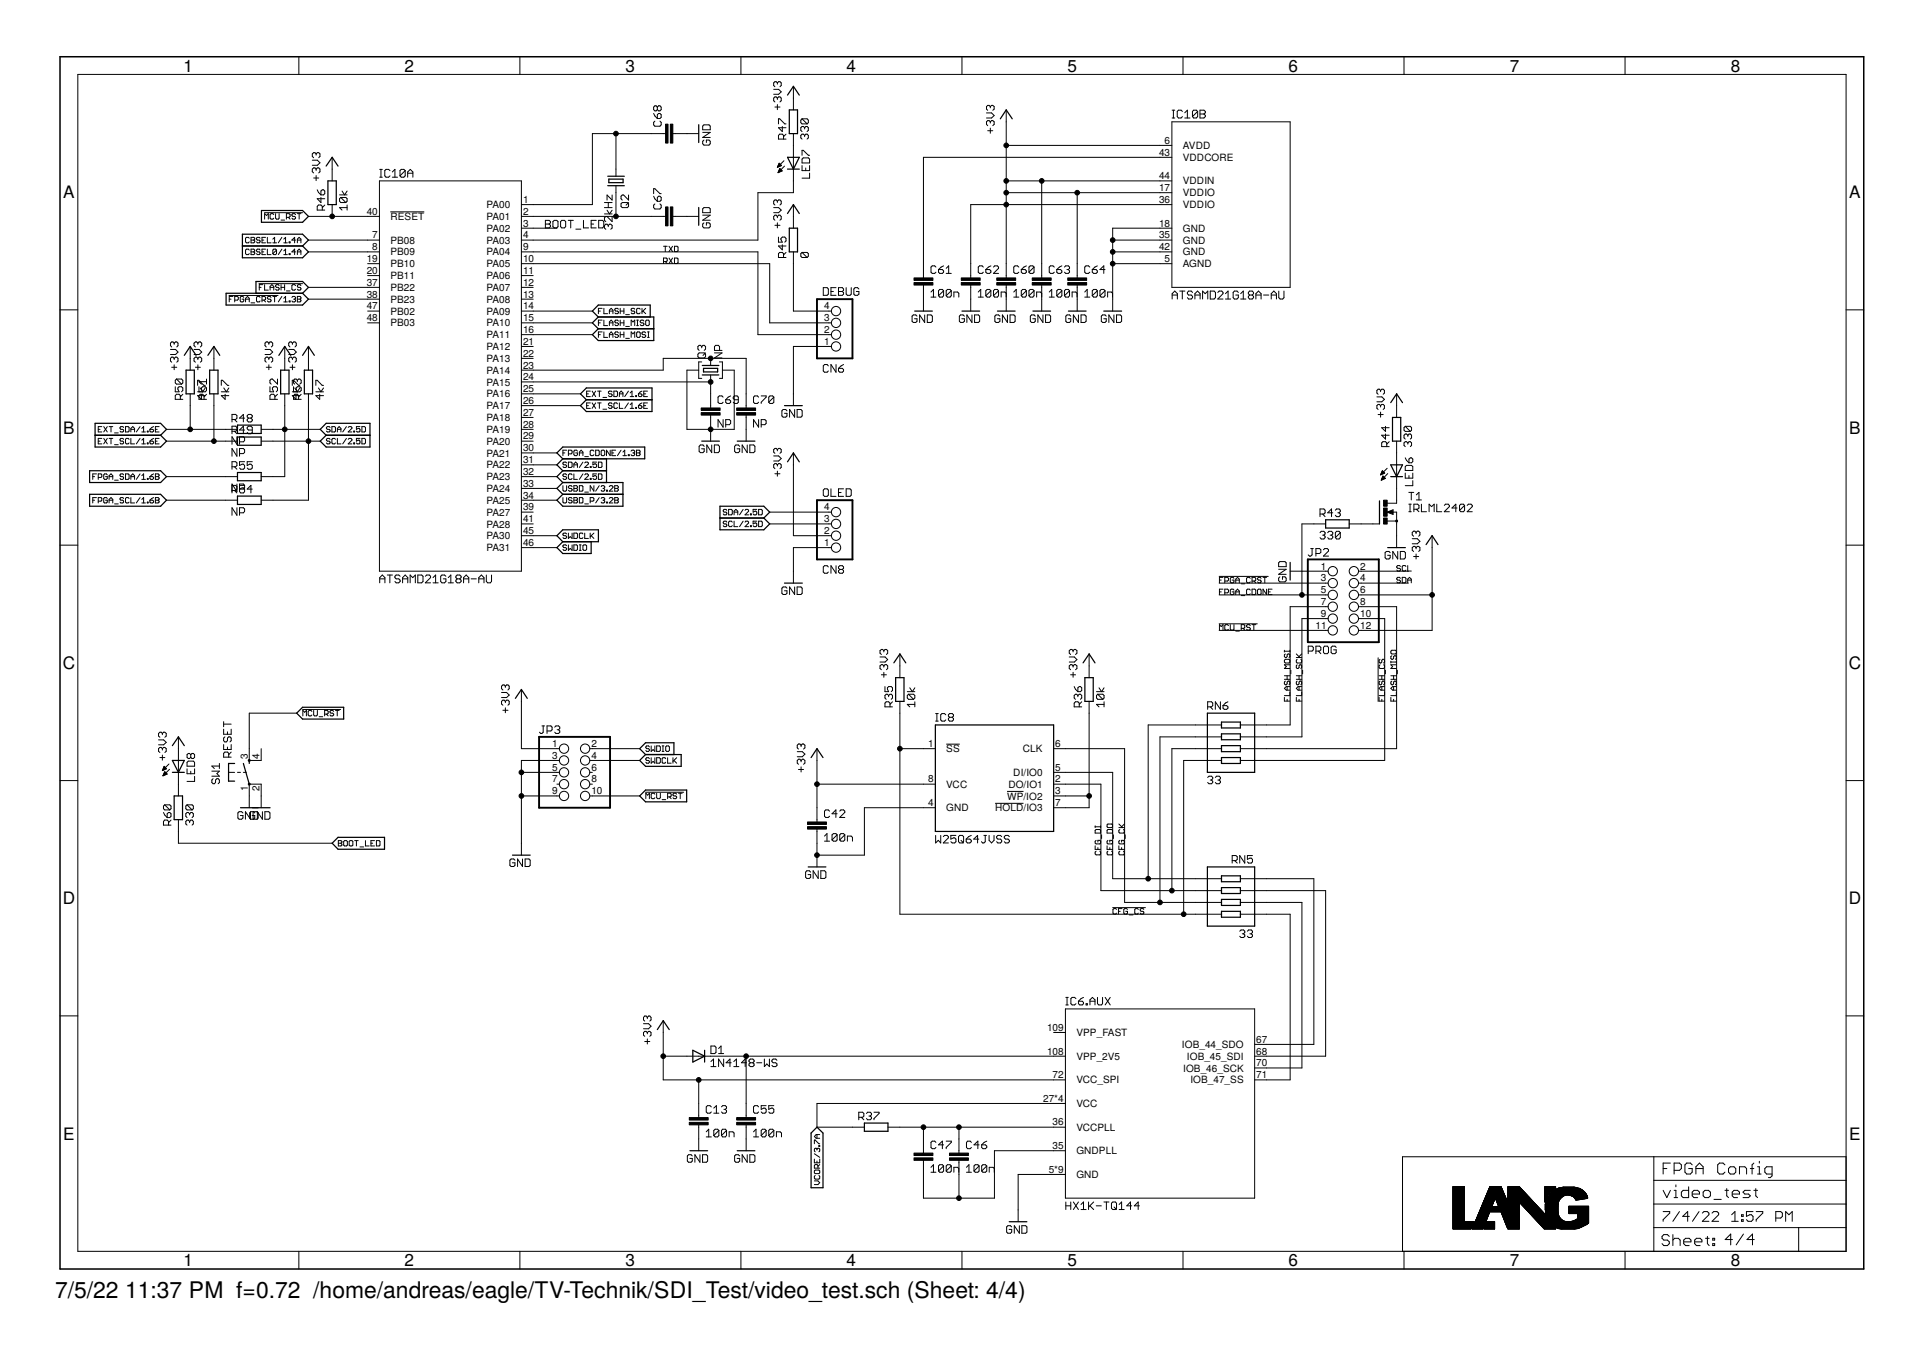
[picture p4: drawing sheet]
<svg xmlns="http://www.w3.org/2000/svg" width="297mm" height="210mm" viewBox="0 0 297 210" stroke-linecap="round" stroke-linejoin="round" font-family="sans-serif">
<defs><g id="words">
<g font-size="3.5">
<text x="8.5" y="200.4">7/5/22</text>
<text x="19.3" y="200.4">11:37 PM f=0.72 /home/andreas/eagle/TV-Technik/SDI_Test/video_test.sch (Sheet: 4/4)</text>
</g>
<g font-size="2.6">
<text x="28.4" y="11.1">1</text>
<text x="62.5" y="11.1">2</text>
<text x="96.6" y="11.1">3</text>
<text x="130.8" y="11.1">4</text>
<text x="164.9" y="11.1">5</text>
<text x="199.1" y="11.1">6</text>
<text x="233.2" y="11.1">7</text>
<text x="267.3" y="11.1">8</text>
<text x="9.8" y="30.6">A</text>
<text x="285.6" y="30.6">A</text>
<text x="9.8" y="67">B</text>
<text x="285.6" y="67">B</text>
<text x="9.7" y="103.3">C</text>
<text x="285.6" y="103.3">C</text>
<text x="9.7" y="139.7">D</text>
<text x="285.6" y="139.7">D</text>
<text x="9.8" y="176">E</text>
<text x="285.6" y="176">E</text>
<text x="28.4" y="195.6">1</text>
<text x="62.5" y="195.6">2</text>
<text x="96.6" y="195.6">3</text>
<text x="130.8" y="195.6">4</text>
<text x="164.9" y="195.6">5</text>
<text x="199.1" y="195.6">6</text>
<text x="233.2" y="195.6">7</text>
<text x="267.3" y="195.6">8</text>
</g>
<g font-size="1.5">
<text x="179.9" y="22.2">6</text>
<text x="182.7" y="23">AVDD</text>
<text x="179" y="24">43</text>
<text x="179" y="27.7">44</text>
<text x="179" y="29.5">17</text>
<text x="182.7" y="24.8">VDDCORE</text>
<text x="182.7" y="28.5">VDDIN</text>
<text x="56.6" y="33.2">40</text>
<text x="60.3" y="34">RESET</text>
<text x="75.2" y="32.1">PA00</text>
<text x="75.2" y="34">PA01</text>
<text x="75.2" y="35.8">PA02</text>
<text x="80.8" y="31.3">1</text>
<text x="80.8" y="33.2">2</text>
<text x="80.8" y="35">3</text>
<text x="179" y="31.3">36</text>
<text x="179" y="35">18</text>
<text x="182.7" y="30.3">VDDIO</text>
<text x="182.7" y="32.1">VDDIO</text>
<text x="182.7" y="35.8">GND</text>
<text x="56.6" y="40.5">19</text>
<text x="57.5" y="36.8">7</text>
<text x="57.5" y="38.6">8</text>
<text x="60.3" y="37.6">PB08</text>
<text x="60.3" y="39.5">PB09</text>
<text x="60.3" y="41.3">PB10</text>
<text x="75.2" y="37.6">PA03</text>
<text x="75.2" y="39.5">PA04</text>
<text x="75.2" y="41.3">PA05</text>
<text x="80.8" y="36.8">4</text>
<text x="80.8" y="38.6">9</text>
<text x="80.8" y="40.5">10</text>
<text x="179" y="36.8">35</text>
<text x="179" y="38.6">42</text>
<text x="179.9" y="40.5">5</text>
<text x="182.7" y="37.6">GND</text>
<text x="182.7" y="39.5">GND</text>
<text x="182.7" y="41.3">AGND</text>
<text x="56.6" y="42.3">20</text>
<text x="56.6" y="44.1">37</text>
<text x="56.6" y="46">38</text>
<text x="56.6" y="47.8">47</text>
<text x="60.3" y="43.1">PB11</text>
<text x="60.3" y="44.9">PB22</text>
<text x="60.3" y="46.8">PB23</text>
<text x="75.2" y="43.1">PA06</text>
<text x="75.2" y="44.9">PA07</text>
<text x="75.2" y="46.8">PA08</text>
<text x="80.8" y="42.3">11</text>
<text x="80.8" y="44.1">12</text>
<text x="80.8" y="46">13</text>
<text x="80.8" y="47.8">14</text>
<text x="127.3" y="47.8">4</text>
<text x="56.6" y="49.6">48</text>
<text x="60.3" y="48.6">PB02</text>
<text x="60.3" y="50.4">PB03</text>
<text x="75.2" y="48.6">PA09</text>
<text x="75.2" y="50.4">PA10</text>
<text x="75.2" y="52.2">PA11</text>
<text x="80.8" y="49.6">15</text>
<text x="80.8" y="51.4">16</text>
<text x="80.8" y="53.3">21</text>
<text x="127.3" y="53.3">1</text>
<text x="127.3" y="51.4">2</text>
<text x="127.3" y="49.6">3</text>
<text x="75.2" y="54.1">PA12</text>
<text x="75.2" y="55.9">PA13</text>
<text x="75.2" y="57.7">PA14</text>
<text x="75.2" y="59.6">PA15</text>
<text x="80.8" y="55.1">22</text>
<text x="80.8" y="56.9">23</text>
<text x="80.8" y="58.7">24</text>
<text x="75.2" y="61.4">PA16</text>
<text x="75.2" y="63.2">PA17</text>
<text x="75.2" y="65">PA18</text>
<text x="80.8" y="60.6">25</text>
<text x="80.8" y="62.4">26</text>
<text x="80.8" y="64.2">27</text>
<text x="75.2" y="66.9">PA19</text>
<text x="75.2" y="68.7">PA20</text>
<text x="75.2" y="70.5">PA21</text>
<text x="80.8" y="66.1">28</text>
<text x="80.8" y="67.9">29</text>
<text x="80.8" y="69.7">30</text>
<text x="80.8" y="71.5">31</text>
<text x="75.2" y="72.3">PA22</text>
<text x="75.2" y="74.2">PA23</text>
<text x="75.2" y="76">PA24</text>
<text x="75.2" y="77.8">PA25</text>
<text x="80.8" y="73.4">32</text>
<text x="80.8" y="75.2">33</text>
<text x="80.8" y="77">34</text>
<text x="75.2" y="79.6">PA27</text>
<text x="75.2" y="81.5">PA28</text>
<text x="75.2" y="83.3">PA30</text>
<text x="80.8" y="78.8">39</text>
<text x="80.8" y="80.7">41</text>
<text x="80.8" y="82.5">45</text>
<text x="127.3" y="82.5">2</text>
<text x="127.3" y="80.7">3</text>
<text x="127.3" y="78.8">4</text>
<text x="75.2" y="85.1">PA31</text>
<text x="80.8" y="84.3">46</text>
<text x="127.3" y="84.3">1</text>
<text x="204" y="88">1</text>
<text x="204" y="89.8">3</text>
<text x="210.1" y="88">2</text>
<text x="210.1" y="89.8">4</text>
<text x="204" y="91.6">5</text>
<text x="204" y="93.5">7</text>
<text x="204" y="95.3">9</text>
<text x="210.1" y="91.6">6</text>
<text x="210.1" y="93.5">8</text>
<text x="210.1" y="95.3">10</text>
<text x="203.2" y="97.1">11</text>
<text x="210.1" y="97.1">12</text>
<text x="38.3" y="117.2" transform="rotate(-90 38.3 117.2)">3</text>
<text x="40.1" y="117.2" transform="rotate(-90 40.1 117.2)">4</text>
<text x="85.3" y="115.4">1</text>
<text x="85.3" y="117.2">3</text>
<text x="85.3" y="119">5</text>
<text x="91.3" y="115.4">2</text>
<text x="91.3" y="117.2">4</text>
<text x="91.3" y="119">6</text>
<text x="143.4" y="115.4">1</text>
<text x="146.2" y="116.2">SS</text>
<text x="156.5" y="119.8">DI/IO0</text>
<text x="158" y="116.2">CLK</text>
<text x="163" y="119">5</text>
<text x="163" y="115.4">6</text>
<text x="38.3" y="122.2" transform="rotate(-90 38.3 122.2)">1</text>
<text x="40.1" y="122.2" transform="rotate(-90 40.1 122.2)">2</text>
<text x="85.3" y="120.9">7</text>
<text x="85.3" y="122.7">9</text>
<text x="91.3" y="120.9">8</text>
<text x="91.3" y="122.7">10</text>
<text x="143.4" y="124.5">4</text>
<text x="143.4" y="120.9">8</text>
<text x="146.2" y="125.3">GND</text>
<text x="146.2" y="121.7">VCC</text>
<text x="153.7" y="125.3">HOLD/IO3</text>
<text x="155.6" y="123.5">WP/IO2</text>
<text x="155.8" y="121.7">DO/IO1</text>
<text x="163" y="120.9">2</text>
<text x="163" y="122.7">3</text>
<text x="163" y="124.5">7</text>
<text x="161.7" y="159.2">109</text>
<text x="166.3" y="160">VPP_FAST</text>
<text x="182.6" y="161.9">IOB_44_SDO</text>
<text x="194.1" y="161">67</text>
<text x="161.7" y="162.9">108</text>
<text x="162.6" y="166.5">72</text>
<text x="166.3" y="167.3">VCC_SPI</text>
<text x="166.3" y="163.7">VPP_2V5</text>
<text x="182.8" y="165.5">IOB_46_SCK</text>
<text x="183.3" y="163.7">IOB_45_SDI</text>
<text x="183.9" y="167.3">IOB_47_SS</text>
<text x="194.1" y="162.9">68</text>
<text x="194.1" y="164.7">70</text>
<text x="194.1" y="166.5">71</text>
<text x="161.1" y="170.2">27*4</text>
<text x="162.6" y="173.8">36</text>
<text x="166.3" y="171">VCC</text>
<text x="162.6" y="177.5">35</text>
<text x="166.3" y="178.3">GNDPLL</text>
<text x="166.3" y="174.6">VCCPLL</text>
<text x="162" y="181.1">5*9</text>
<text x="166.3" y="181.9">GND</text>
</g>
</g></defs>
<g fill="none" stroke="#000" stroke-width=".15">
<path d="M12 11.5h273.2v181.8h-273.2zM46.2 8.8v2.7M80.3 8.8v2.7M101 17.5l.5 .8M101.2 18.7l-.2 .2v.4l.2 .2h.7l.2-.2v-.4l-.2-.2M101.5 16.6l-.2-.3h-.1l-.2 .3v.3l.2 .2h.1l.2-.2M101.5 16.6l.2-.3h.2l.2 .3v.3l-.2 .2h-.2l-.2-.2M101.5 17.7l.2-.2h.2l.2 .2v.4l-.2 .2h-.4zM101.5 16.6v.3M108.7 19.3h.8l.2 .2v.5h-1.2v-.5zM114.4 8.8v2.7M119.5 13.8h.8l.4 .4-.4 .4h-.8"/>
<path d="M119.7 16.5h.8M120.1 12.8l-.2-.2h-.2l-.2 .2v.4l.2 .2M120.1 15.2l-.2-.2h-.2l-.2 .2v.4l.2 .1M120.1 12.8l.2-.2h.2l.2 .2v.4l-.2 .2M120.1 12.8v.2M120.1 15.2v.2M120.1 16.2v.7M120.1 15.2l.2-.2h.2l.2 .2v.4l-.2 .1M120.2 19.1v-.7h.2l.8 .7h.2M120.8 19.5v.8l-.6-.6h1.2M122.6 13.3v3.7M123.9 18.4l-.2 .2v.3l.2 .2h.8"/>
<path d="M123.9 18.4h.8l.2 .2v.3l-.2 .2M123.9 18.4l.8 .7M124.3 19.7l-.2-.2h-.2l-.2 .2v.4l.2 .2M124.3 19.7l.2-.2h.2l.2 .2v.4l-.2 .2M124.3 19.7v.2M148.6 8.8v2.7M152.4 17.4h.8l.4 .4-.4 .4h-.8M153 16.5l.2-.2h.2l.2 .2v.3l-.2 .2M153 18.8l.2-.2h.2l.2 .2v.4l-.2 .2M153 16.5l-.2-.2h-.2l-.2 .2v.3l.2 .2M153 16.5v.2M153 18.8v.2"/>
<path d="M153 19.8v.8M153 18.8l-.2-.2h-.2l-.2 .2v.4l.2 .2M155.4 17v25.9M181 18.8h18.3v25.6h-18.3zM181.1 18.2h.4M181.1 17h.4M181.3 17v1.2M182.6 17.2l-.2-.2h-.4l-.2 .2v.8l.2 .2h.4l.2-.2M182.7 8.8v2.7M183 17.4l.4-.4v1.2M183 18.2h.8M185 17.2l-.2-.2h-.4l-.2 .2v.8"/>
<path d="M185 17.2v.8l-.2 .2h-.4l-.2-.2M185 17.2l-.8 .8M185.4 17h.6l.2 .2v.2l-.2 .2 .2 .2v.2l-.2 .2h-.6zM185.4 17.6h.6M216.9 8.8v2.7M251 8.8v2.7M38.5 36.8l-.1-.1h-.3l-.2 .1v.6l.2 .1h.3l.1-.1M38.5 38.6l-.1-.1h-.3l-.2 .1v.6l.2 .1h.3l.1-.1M38.8 36.7h.4l.1 .1-.1 .3 .1 .3-.1 .1h-.4zM38.8 38.5h.4l.1 .1-.1 .3 .1 .3-.1 .1h-.4zM38.8 37.1h.4M38.8 38.9h.4"/>
<path d="M40.2 36.8l-.2-.1h-.2l-.2 .1 .2 .3h.2l.2 .1-.2 .3h-.2l-.2-.1M40.2 38.6l-.2-.1h-.2l-.2 .3 .2 .1h.2l.2 .3-.2 .1h-.2l-.2-.1M40.5 37.1h.2M40.5 38.9h.2M40.9 32.9h5.8M40.9 33.8v-.8l.3 .3 .2-.3v.8M41 36.7h-.5v.8h.5M41 38.5h-.5v.8h.5M41.3 36.7v.8h.6M41.3 38.5v.8h.6M42.1 36.9l.3-.2v.8M42.1 37.5h.6"/>
<path d="M42.3 33.1l-.2-.1h-.2l-.2 .1v.6l.2 .1h.2l.2-.1M42.6 33v.7l.1 .1h.3l.1-.1v-.7M42.7 38.6l-.1-.1h-.3l-.2 .1v.6M42.7 38.6v.6l-.1 .1h-.3l-.2-.1M42.7 38.6l-.6 .6M43.4 34h.6M43.5 36.7l-.5 .8M43.5 38.5l-.5 .8M43.8 36.9l.3-.2v.8M43.8 38.8l.3-.3v.8M43.8 37.5h.6M43.8 39.3h.6"/>
<path d="M44.2 33.6h.5l.1-.2v-.3l-.1-.1h-.5v.8M44.5 33.6l.3 .2M44.7 37.4h.1v.1h-.1zM44.7 39.2h.1v.1h-.1zM45.7 33.1l-.2-.1h-.3l-.1 .3 .1 .1h.3l.2 .3-.2 .1h-.3l-.1-.1M45.7 38.9h-.6l.4-.4v.8M45.7 37.1h-.6l.4-.4v.8M45.9 37.5v-.6l.3-.2 .3 .2v.6M45.9 39.3v-.5l.3-.3 .3 .3v.5M45.9 33h.6M45.9 37.1h.6M45.9 38.9h.6"/>
<path d="M46.2 33v.8M47.6 33.4h11M47.6 37.1h11M47.6 38.9h11M48.2 24.7h.8l.4 .4-.4 .4h-.8M48.5 27.5h.7M48.8 23.8v.2M48.8 26.1v.2M48.8 27.1v.8M48.8 26.1l-.2-.2h-.1l-.3 .2v.4l.3 .2M48.8 23.8l-.2-.2h-.1l-.3 .2v.4l.3 .2M48.8 26.1l.2-.2h.2l.2 .2v.4l-.2 .2"/>
<path d="M48.8 23.8l.2-.2h.2l.2 .2v.4l-.2 .2M49 29.3l.2 .4 .4 .4M49.6 29.5l.2-.2h.2l.2 .2v.4l-.2 .2h-.4zM49.6 30.5v.8l-.6-.6h1.2M49.8 32.4v-.5l-.2-.2h-.4l-.2 .2v.5h1.2M50.2 31.7l-.4 .4M51.3 24.3v3.6M51.3 31.6v1.8M52.5 30.1h1.1M52.6 30.5l-.1 .2v.4l.1 .2h.8M52.6 30.5h.8l.2 .2v.4l-.2 .2M52.6 30.5l.8 .8"/>
<path d="M52.8 29.5l.4 .6 .4-.6M53.6 32.1h-1.1l.3 .3M53.6 31.7v.7M58.6 27.9h21.9v60.3h-21.9zM58.7 27.4h.4M58.7 26.2h.4M58.8 26.2v1.2M60.2 26.4l-.2-.2h-.4l-.2 .2v.8l.2 .2h.4l.2-.2M60.3 32.7h5.2M60.6 26.6l.4-.4v1.2M60.6 27.4h.8M62.6 26.4v.8l-.2 .2h-.4l-.2-.2"/>
<path d="M62.6 26.4l-.2-.2h-.4l-.2 .2v.8M62.6 26.4l-.8 .8M63 27.4v-.8l.4-.4 .4 .4v.8M63 26.8h.8M80.5 38.9h36.6v12.8h11.3M80.5 33.4h22.3M80.5 35.2h5.5M84.2 34h.6l.2 .2v.2l-.2 .2 .2 .2v.2l-.2 .2h-.6zM84.2 34.6h.6M85.4 34.2l.2-.2h.4l.2 .2v.8l-.2 .2h-.4l-.2-.2zM86.6 34.2l.2-.2h.4l.2 .2v.8l-.2 .2h-.4l-.2-.2zM87.8 34h.8"/>
<path d="M88.2 34v1.2M88.9 35.4h.8M90.1 34v1.2h.8M91.3 34.6h.4M92.1 34h-.8v1.2h.8M92.5 34h.6l.2 .2v.8l-.2 .2h-.6zM93.4 32.1h1.2M93.4 33h1.2M93.4 31.3h1.2M93.8 32.5l.3 .5 .5-.5M94 34.8l-.2-.2h-.2l-.2 .2v.4l.2 .2M94 34.8l.1-.2h.2l.3 .2v.4l-.3 .2"/>
<path d="M94 31.3v.8M94 34.8v.2M94.6 33.4v.8l-.8-.8h-.2l-.2 .2v.4l.2 .2M94.6 30.1v.8l-.8-.8v.8M95.1 20.6v6.6M95.1 28.7v4.7M95.9 31.5l.2-.2h.8l.2 .2v.4l-.2 .2h-.8l-.2-.2zM97.1 30.1v.8l-.8-.8h-.2l-.2 .2v.4l.2 .2M97.1 31.3l-.4 .4M101 29.9v-.8h.2l.7 .8h.2M101 30.3l.2 .4 .3 .4M101.2 31.5l-.2 .2v.4l.2 .2h.7l.2-.2v-.4l-.2-.2"/>
<path d="M101.7 30.3h.2l.2 .2v.4l-.2 .2h-.4v-.6zM102.5 38h.6M102.8 38v.9M102.8 20.6h-11.3v11h-11M103.3 38l.6 .9M103.3 39.9l.6 .8M103.9 38l-.6 .9M103.9 39.9l-.6 .8M103.9 33.4h4M103.9 20.6h4M104.2 38h.4l.1 .2v.5l-.1 .2h-.4zM104.2 39.9h.4l.1 .1v.6l-.1 .1h-.4z"/>
<path d="M108.5 33.2h1.2l-1.2 .8h1.2M108.5 32.3l.2-.2h.8l.2 .2v.6h-1.2zM108.5 20.4h1.2l-1.2 .8h1.2M108.7 34.4l-.2 .2v.4l.2 .2h.8l.2-.2v-.4l-.2-.2h-.4v.4M108.7 21.6l-.2 .2v.4l.2 .2h.8l.2-.2v-.4l-.2-.2h-.4v.4M119.5 32.1h.8l.4 .3-.4 .5h-.8M119.7 34.8h.8M120.1 31.1l-.2-.2h-.2l-.2 .2v.4l.2 .2M120.1 33.4l-.2-.2h-.2l-.2 .2v.4l.2 .2M120.1 31.1v.2M120.1 33.4v.2M120.1 34.4v.8"/>
<path d="M120.1 33.4l.2-.2h.2l.2 .2v.4l-.2 .2M120.1 31.1l.2-.2h.2l.2 .2v.4l-.2 .2M120.1 25.8h.1M120.1 25.7h.2M120.2 25.7h.3M120.2 25.6h.5M120.2 26.6h.1M120.2 25.5h.5M120.2 26.5h.3M120.2 36.6v.8h.6l-.2-.4v-.2l.2-.2h.4l.2 .2v.4l-.2 .2M120.3 25.4h.3M120.3 26.4h.4"/>
<path d="M120.3 25.4h.2M120.3 26.4h.5M120.3 25.3h.1M120.3 26.3h.4M120.4 25.2l.3 .4-.6 .2zM120.4 26.2h.2M120.4 26.1h.2M120.4 26.1h.1M120.5 26l.3 .4-.6 .3zM120.8 37.8v.8l-.6-.6h1.2M121 39.8v-.6l-.2-.2h-.4l-.2 .2v.6h1.2M121 21.5v-.6l-.2-.2h-.4l-.2 .2v.6h1.2"/>
<path d="M121.1 24.8l-1 1M121.2 25.7l-1 1M121.4 39l-.4 .4M121.4 20.7l-.4 .4M122.6 38.9v9.1h5.8M122.6 20.6v9.2h-5.5v7.3h-36.6M122.6 31.6v3.6M123.9 39l-.2 .2v.4l.2 .2h.8M123.9 39h.8l.2 .2v.4l-.2 .2M123.9 39l.8 .8M123.9 24.6l.2-.2h.8l.2 .2v.6h-1.2zM123.9 25.6v.8h1.2v-.8"/>
<path d="M123.9 24v-.8h.2l.8 .8h.2M124.3 20.9l.2-.2h.2l.2 .2v.4l-.2 .2M124.3 20.9l-.2-.2h-.2l-.2 .2v.4l.2 .2M124.3 20.9v.2M124.5 26v.4M125.1 26.7v.8h-1.2M152.6 20.2h.8M155.4 27.9h25.6M155.4 22.5h25.6M155.4 29.8h25.6M160.9 27.9v15M166.4 29.8v13.1"/>
<path d="M171.9 37.1h9.1M171.9 38.9h9.1M181 31.6h-31.1v11.3M181 35.2h-9.1v12.8M181 24.3h-38.4v18.6M9.3 47.9h2.7M26.3 54h.8l.4 .4-.4 .4h-.8M26.5 56.7h.8M26.9 53v.2M26.9 55.4v.1M26.9 56.3v.8M26.9 55.4l-.2-.2h-.2l-.2 .2v.4l.2 .1"/>
<path d="M26.9 53l-.2-.2h-.2l-.2 .2v.4l.2 .2M26.9 55.4l.2-.2h.2l.2 .2v.4l-.2 .1M26.9 53l.2-.2h.2l.2 .2v.4l-.2 .2M27.1 59.7v.8h.6l-.2-.4v-.2l.2-.2h.3l.2 .2v.4l-.2 .2M27.3 58.5l-.2 .2v.4l.2 .2h.7M27.3 58.5h.7l.2 .2v.4l-.2 .2M27.3 58.5l.7 .8M29.4 53.5v3.7M30 54h.8l.4 .4-.4 .4h-.8M30.2 56.7h.7M30.5 59.5v-.8h.2l.8 .8h.2M30.6 53l.2-.2h.1l.3 .2v.4l-.3 .2"/>
<path d="M30.6 55.4l-.2-.2h-.2l-.2 .2v.4l.2 .1M30.6 55.4l.2-.2h.1l.3 .2v.4l-.3 .1M30.6 53l-.2-.2h-.2l-.2 .2v.4l.2 .2M30.6 53v.2M30.6 55.4v.1M30.6 56.3v.8M30.7 59.7v.8M30.9 59.9l.4 .6M31.7 59.9l-.4 .6M31.9 58.5v.8M31.9 58.9h-1.2l.4 .4M33 53.5v3.7"/>
<path d="M34.2 59.5v-.8h.2l.8 .8h.1M34.6 59.9l.4 .6 .3-.6M35.4 45.6h7.5M35.4 46.2h.3M36 45.8h-.6v.8M36.3 46.4h.4l.1-.2v-.3l-.1-.1h-.4v.8M37.7 45.9l-.2-.1h-.3l-.1 .1v.6l.1 .1h.3l.2-.1v-.3h-.3M37.9 46.6v-.5l.3-.3 .3 .3v.5M37.9 46.2h.6M38.8 46.8h.5M40 43.8h6.7M40 44.4h.3"/>
<path d="M40.2 45.9l-.2-.1h-.2l-.2 .1v.6l.2 .1h.2l.2-.1M40.5 46.4h.4l.1-.2v-.3l-.1-.1h-.4v.8M40.6 44h-.6v.8M40.7 46.4l.3 .2M40.9 44v.8h.5M40.9 54h.8l.4 .4-.4 .4h-.8M41.1 56.7h.8M41.5 55.4l-.2-.2h-.2l-.2 .2v.4l.2 .1M41.5 55.4l.2-.2h.2l.2 .2v.4l-.2 .1M41.5 53l-.2-.2h-.2l-.2 .2v.4l.2 .2M41.5 53l.2-.2h.2l.2 .2v.4l-.2 .2M41.5 53v.2"/>
<path d="M41.5 55.4v.1M41.5 56.3v.8M41.7 59.7v.8h.6l-.2-.4v-.2l.2-.2h.4l.2 .2v.4l-.2 .2M41.7 44.8v-.6l.3-.2 .3 .2v.6M41.7 44.4h.6M41.9 45.9l-.2-.1h-.3l-.1 .3 .1 .1h.3l.2 .3-.2 .1h-.3l-.1-.1M42.1 45.8h.6M42.4 45.8v.8M42.9 58.5v.8l-.8-.8h-.2l-.2 .2v.4l.2 .2M43.1 44.1l-.1-.1h-.3l-.1 .1 .1 .3h.3l.1 .1-.1 .3h-.3l-.1-.1M43.4 44.4h.6M43.4 44v.8"/>
<path d="M43.5 45.8l-.5 .8M43.8 46.6h.6M43.8 46.1l.3-.3v.8M44 44v.8M44 53.5v3.7M44.2 44.9h.6M44.6 54h.8l.4 .4-.4 .4h-.8M44.7 46.5h.1v.1h-.1zM44.8 56.7h.8M45.1 45.9l.1-.1h.3l.2 .1-.2 .3M45.2 55.4l-.2-.2h-.2l-.2 .2v.4l.2 .1M45.2 55.4l.2-.2h.2l.2 .2v.4l-.2 .1"/>
<path d="M45.2 53l-.2-.2h-.2l-.2 .2v.4l.2 .2M45.2 53l.2-.2h.2l.2 .2v.4l-.2 .2M45.2 53v.2M45.2 55.4v.1M45.2 56.3v.8M45.3 58.7h-.2v.8M45.3 58.7l.8 .8h.2M45.3 58.7l.2-.2h.2l.2 .2M45.3 58.7v.4l.2 .2M45.3 59.7v.8M45.4 46.2h.1M45.5 46.2l.2 .2-.2 .2h-.3l-.1-.1"/>
<path d="M45.5 59.9l.4 .6M45.7 44.1l-.2-.1h-.3l-.1 .1v.6l.1 .1h.3l.2-.1M45.9 58.7l.2-.2h.2l.2 .2v.4l-.2 .2M45.9 45.8h.5l.1 .1-.1 .3 .1 .3-.1 .1h-.5zM45.9 58.7v.2M45.9 46.2h.5M46.3 59.9l-.4 .6M46.5 44.1l-.1-.1h-.3l-.2 .2 .2 .2h.3l.1 .3-.1 .1h-.3l-.2-.1M47.6 46.2h11M47.6 44.4h11M47.6 53.5v3.7M48.8 59.5v-.8h.2l.8 .8h.2"/>
<path d="M49.2 59.9l.4 .6 .4-.6M56.8 48h1.8M56.8 49.9h1.8M56.8 40.7h1.8M56.8 42.6h1.8M80.5 46.2h1.9M80.5 51.7h11M80.5 48h11M80.5 49.9h11M80.5 40.7h38.4v9.2h9.5M80.5 44.4h1.9M80.5 42.6h1.9"/>
<path d="M80.5 53.5h1.9M80.5 55.4h1.9M80.5 57.2h21.9v-1.8h12.9v7.6M80.5 59h29.3M92.4 51.7h.3M92.4 48h.3M92.4 49.9h.3M93 47.6h-.6v.9M93 49.4h-.6v.9M93 51.3h-.6v.8M93.3 47.6v.9h.6M93.3 49.4v.9h.6"/>
<path d="M93.3 51.3v.8h.6M94.1 50.3v-.6l.3-.3 .3 .3v.6M94.1 48.5v-.6l.3-.3 .3 .3v.6M94.1 52.1v-.5l.3-.3 .3 .3v.5M94.1 51.7h.6M94.1 48h.6M94.1 49.9h.6M95.5 47.8l-.1-.2h-.3l-.1 .2 .1 .2h.3l.1 .3-.1 .2h-.3l-.1-.2M95.5 49.6l-.1-.2h-.3l-.1 .3 .1 .2h.3l.1 .2-.1 .2h-.3l-.1-.2M95.5 51.4l-.1-.1h-.3l-.1 .3 .1 .1h.3l.1 .3-.1 .1h-.3l-.1-.1M95.8 51.7h.6M95.8 47.6v.9"/>
<path d="M95.8 49.4v.9M95.8 51.3v.8M95.8 48h.6M95.8 49.9h.6M96.4 47.6v.9M96.4 49.4v.9M96.4 51.3v.8M96.6 52.3h.6M96.6 48.6h.6M96.6 50.4h.6M97.5 50.3v-.9l.3 .3 .2-.3v.9M97.5 52.1v-.8l.3 .3 .2-.3v.8"/>
<path d="M98 47.8l-.1-.2h-.3l-.1 .2 .1 .2h.3l.1 .3-.1 .2h-.3l-.1-.2M98.3 49.4h.3M98.3 50.3h.3M98.5 51.3h.2l.2 .1v.6l-.2 .1h-.2l-.2-.1v-.6zM98.5 49.4v.9M98.9 47.8l-.2-.2h-.2l-.2 .2v.5l.2 .2h.2l.2-.2M99.2 47.6v.9M99.3 48l.4 .5M99.5 49.6l-.2-.2h-.3l-.1 .3 .1 .2h.3l.2 .2-.2 .2h-.3l-.1-.2M99.7 51.4l-.1-.1h-.3l-.1 .3 .1 .1h.3l.1 .3-.1 .1h-.3l-.1-.1M99.7 47.6l-.5 .6M99.9 49.4h.3l.1 .2v.5l-.1 .2h-.3l-.2-.2v-.5z"/>
<path d="M100 51.3h.3M100 52.1h.3M100.2 51.3v.8M102.5 40.4h.4l.2-.1v-.3l-.2-.1h-.4v.8M102.8 40.4l.3 .3M107.9 57.2h-1.8v9.1h7.3v-9.1h-1.8M108 54.5h.8l.2 .2v.4l-.2 .2h-.8l-.2-.2v-.4zM108.4 53.5l.2-.2h.2l.2 .2v.4l-.2 .2M108.4 53.5l-.2-.2h-.2l-.2 .2v.4l.2 .2M108.4 53.5v.2M108.4 55.9h-.5v2.5h.5M109 54.5l-.4 .4"/>
<path d="M109.8 55.4v1.1M109.8 57.9v5.1M110.4 54.5h1.1l-1.1 .8h1.1M111.1 55.9h.5v2.5h-.5M111.1 54.1v-.6l-.1-.2h-.4l-.2 .2v.6h1.1M127.2 44.4h.6l.2 .2v.8l-.2 .2h-.6zM128 56.5l-.2-.2h-.4l-.2 .2v.8l.2 .2h.4l.2-.2M128.4 45h.3M128.4 53.5h-5.8v9.2M129.1 44.4h-.7v1.2h.7M129.1 56.3v1.2l-.7-1.2v1.2M129.5 44.4h.6l.2 .2v.2l-.2 .2 .2 .2v.2l-.2 .2h-.6z"/>
<path d="M129.5 45h.6M129.5 56.9h.6l.2 .2v.2l-.2 .2h-.4l-.2-.2zM130.3 56.3l-.8 .6M130.7 44.4v1l.2 .2h.4l.2-.2v-1M132.7 44.6l-.2-.2h-.4l-.2 .2v.8l.2 .2h.4l.2-.2v-.4h-.4M141.6 48.8l-.1-.2h-.4l-.2 .2v.8l.2 .2h.4l.1-.2v-.4h-.3M142.6 44v4M142.8 48.6v1.2l-.8-1.2v1.2M143.2 48.6h.6l.2 .2v.8l-.2 .2h-.6zM143.8 45.1l.4-.4v1.2M143.8 45.9h.8M144.6 41.3l-.2-.2h-.4l-.2 .2v.7l.2 .2h.4l.2-.2"/>
<path d="M145 41.6h.6l.2 .2v.2l-.2 .2h-.4l-.2-.2zM145.8 44.9l-.2-.2h-.4l-.2 .2v.8M145.8 44.9v.8l-.2 .2h-.4l-.2-.2M145.8 44.9l-.8 .8M145.8 41.1l-.8 .5M146.2 42.2h.7M146.2 41.4l.3-.3v1.1M146.9 44.9l-.2-.2h-.4l-.1 .2v.8M146.9 44.9v.8l-.2 .2h-.4l-.1-.2M146.9 44.9l-.7 .8M147.3 45.9v-.8h.6l.2 .2v.6M149 48.8l-.2-.2h-.4l-.2 .2v.8l.2 .2h.4l.2-.2v-.4h-.4"/>
<path d="M149.9 44v4M150.1 48.6v1.2l-.7-1.2v1.2M150.5 48.6h.6l.2 .2v.8l-.2 .2h-.6zM151.1 45.9h.8M151.1 45.1l.4-.4v1.2M151.9 41.3l-.2-.2h-.4l-.2 .2v.7l.2 .2h.4l.2-.2M152.3 41.6h.6l.2 .2v.2l-.2 .2h-.4l-.2-.2zM153.1 44.9v.8l-.2 .2h-.4l-.2-.2M153.1 44.9l-.2-.2h-.4l-.2 .2v.8M153.1 44.9l-.8 .8M153.1 41.1l-.8 .5M153.5 41.3l.1-.2h.5l.1 .2v.1l-.7 .8h.7"/>
<path d="M154.2 44.9v.8l-.1 .2h-.5l-.1-.2M154.2 44.9l-.1-.2h-.5l-.1 .2v.8M154.2 44.9l-.7 .8M154.5 48.8l-.3-.2h-.3l-.2 .2v.8l.2 .2h.3l.3-.2v-.4h-.4M155.4 45.3l-.2-.2h-.6v.8M155.4 44v4M155.6 48.6v1.2l-.8-1.2v1.2M156 48.6h.6l.2 .2v.8l-.2 .2h-.6zM156.6 45.1l.4-.4v1.2M156.6 45.9h.8M157.4 41.3l-.2-.2h-.4l-.2 .2v.7l.2 .2h.4l.2-.2M157.8 41.6h.5l.2 .2v.2l-.2 .2h-.3l-.2-.2z"/>
<path d="M158.5 44.9v.8l-.2 .2h-.3l-.2-.2M158.5 44.9l-.2-.2h-.3l-.2 .2v.8M158.5 44.9l-.7 .8M158.5 41.1l-.7 .5M159.7 44.9v.8l-.2 .2h-.4l-.2-.2M159.7 44.9l-.2-.2h-.4l-.2 .2v.8M159.7 41.3l-.2-.2h-.4l-.2 .2v.7M159.7 41.3v.7l-.2 .2h-.4l-.2-.2M159.7 44.9l-.8 .8M159.7 41.3l-.8 .7M159.9 48.8l-.2-.2h-.4l-.1 .2v.8l.1 .2h.4l.2-.2v-.4h-.4M160.9 45.3l-.2-.2h-.6v.8"/>
<path d="M160.9 44v4M161.1 48.6v1.2l-.8-1.2v1.2M161.5 48.6h.6l.2 .2v.8l-.2 .2h-.6zM162.1 45.9h.8M162.1 45.1l.4-.4v1.2M162.9 41.3l-.3-.2h-.3l-.2 .2v.7l.2 .2h.3l.3-.2M163.2 41.6h.6l.2 .2v.2l-.2 .2h-.4l-.2-.2zM164 44.9v.8l-.2 .2h-.4l-.2-.2M164 44.9l-.2-.2h-.4l-.2 .2v.8M164 44.9l-.8 .8M164 41.1l-.8 .5M164.4 41.3l.2-.2h.4l.2 .2v.1l-.2 .2"/>
<path d="M164.8 41.6h.2M165 41.6l.2 .2v.2l-.2 .2h-.4l-.2-.2M165.2 44.9v.8l-.2 .2h-.4l-.2-.2M165.2 44.9l-.2-.2h-.4l-.2 .2v.8M165.2 44.9l-.8 .8M165.4 48.8l-.2-.2h-.4l-.2 .2v.8l.2 .2h.4l.2-.2v-.4h-.4M165.6 45.9v-.8h.6l.2 .2v.6M166.4 44v4M166.6 48.6v1.2l-.8-1.2v1.2M167 48.6h.6l.2 .2v.8l-.2 .2h-.6zM167.6 45.9h.7M167.6 45.1l.3-.4v1.2"/>
<path d="M168.3 41.3l-.2-.2h-.4l-.1 .2v.7l.1 .2h.4l.2-.2M168.7 41.6h.6l.2 .2v.2l-.2 .2h-.4l-.2-.2zM169.5 44.9v.8l-.2 .2h-.4l-.2-.2M169.5 44.9l-.2-.2h-.4l-.2 .2v.8M169.5 44.9l-.8 .8M169.5 41.1l-.8 .5M170.7 44.9v.8l-.2 .2h-.4l-.2-.2M170.7 44.9l-.2-.2h-.4l-.2 .2v.8M170.7 44.9l-.8 .8M170.7 41.6h-.8l.6-.5v1.1M170.9 48.8l-.2-.2h-.4l-.2 .2v.8l.2 .2h.4l.2-.2v-.4h-.4M171.1 45.9v-.8h.6l.2 .2v.6"/>
<path d="M171.9 40.7h9.1M172.1 48.6v1.2l-.8-1.2v1.2M172.5 48.6h.5l.2 .2v.8l-.2 .2h-.5zM181.1 46.2v-.8l.4-.4 .4 .4v.8M181.1 45.6h.8M182.2 45h.8M182.6 45v1.2M184.2 45.2l-.2-.2h-.4l-.2 .2v.2l.2 .2h.4l.2 .2v.2l-.2 .2h-.4l-.2-.2M184.6 45.6h.8M184.6 46.2v-.8l.4-.4 .4 .4v.8M185.8 46.2v-1.2l.4 .4 .4-.4v1.2M186.9 45h.6l.2 .2v.8l-.2 .2h-.6z"/>
<path d="M188.1 45.2l.2-.2h.4l.2 .2v.2l-.8 .8h.8M189.3 46.2h.8M189.3 45.4l.4-.4v1.2M191.3 45.2l-.2-.2h-.4l-.2 .2v.8l.2 .2h.4l.2-.2v-.4h-.4M191.6 46.2h.8M191.6 45.4l.4-.4v1.2M193 45.6h.4M193 45.6l-.2-.2v-.2l.2-.2h.4l.2 .2v.2l-.2 .2M193 45.6l-.2 .2v.2l.2 .2h.4l.2-.2v-.2l-.2-.2M194 45.6h.8M194 46.2v-.8l.4-.4 .4 .4v.8M195.2 45.6h.8"/>
<path d="M196.4 45.6h.8M196.4 46.2v-.8l.4-.4 .4 .4v.8M197.5 45v1l.2 .2h.4l.2-.2v-1M285.2 47.9h2.7M14.3 77.3h.3M14.3 73.6h.3M14.9 73.2h-.6v.8M14.9 76.9h-.6v.8M15.2 73.7h.4l.1-.1v-.3l-.1-.1h-.4v.8M15.2 77.4h.4l.1-.1v-.3l-.1-.1h-.4v.8M15.2 68.1h.3M15.2 66.3h.3"/>
<path d="M15.7 67.7h-.5v.9h.5M15.7 65.9h-.5v.8h.5M16 65.9l.6 .8M16 67.7l.6 .9M16.6 73.3l-.2-.1h-.2l-.2 .1v.6l.2 .1h.2l.2-.1v-.3h-.3M16.6 77l-.2-.1h-.2l-.2 .1v.6l.2 .1h.2l.2-.1v-.3h-.3M16.6 65.9l-.6 .8M16.6 67.7l-.6 .9M16.8 77.7v-.6l.3-.2 .3 .2v.6M16.8 77.3h.6M16.8 73.6h.6M16.8 67.7h.6"/>
<path d="M16.8 65.9h.6M16.8 74v-.5l.3-.3 .3 .3v.5M17.1 65.9v.8M17.1 67.7v.9M17.7 77.8h.6M17.7 66.9h.6M17.7 68.7h.6M17.7 74.2h.6M19.1 66l-.1-.1h-.3l-.2 .1 .2 .3h.3l.1 .3-.1 .1h-.3l-.2-.1M19.1 77l-.1-.1h-.3l-.2 .1 .2 .3h.3l.1 .3-.1 .1h-.3l-.2-.1M19.1 73.3l-.1-.1h-.3l-.2 .1 .2 .3h.3l.1 .1-.1 .3h-.3l-.2-.1M19.1 67.9l-.1-.2h-.3l-.2 .2 .2 .2h.3l.1 .2-.1 .3h-.3l-.2-.2"/>
<path d="M19.4 73.2h.4l.1 .1v.6l-.1 .1h-.4zM19.4 65.9h.4l.1 .1v.6l-.1 .1h-.4zM19.9 77l-.1-.1h-.3l-.1 .1v.6l.1 .1h.3l.1-.1M19.9 67.9l-.1-.2h-.3l-.1 .2v.5l.1 .2h.3l.1-.2M20.2 76.9v.8h.6M20.2 73.6h.6M20.2 67.7v.9h.6M20.2 66.3h.6M20.2 66.7v-.5l.3-.3 .3 .3v.5M20.2 74v-.5l.3-.3 .3 .3v.5M21.6 65.9l-.5 .8M21.6 67.7l-.5 .9"/>
<path d="M21.6 73.2l-.5 .8M21.6 76.9l-.5 .8M21.9 77.7h.6M21.9 74h.6M21.9 68.6h.6M21.9 66.7h.6M21.9 66.2l.3-.3v.8M21.9 68l.3-.3v.9M21.9 73.5l.3-.3v.8M21.9 77.1l.3-.2v.8M22.8 77.6h.1v.1h-.1zM22.8 73.9h.1v.1h-.1z"/>
<path d="M22.8 68.4h.1v.2h-.1zM22.8 66.6h.1v.1h-.1zM23.2 73.6h.4l.1 .3-.1 .1h-.3l-.1-.1zM23.2 77.3h.4l.1 .3-.1 .1h-.3l-.1-.1zM23.2 68.1h.4l.1 .3-.1 .2h-.3l-.1-.2zM23.2 66.3h.4l.1 .3-.1 .1h-.3l-.1-.1zM23.7 65.9l-.5 .4M23.7 67.7l-.5 .4M23.7 73.2l-.5 .4M23.7 76.9l-.5 .4M24 73.2h.4l.2 .1-.2 .3 .2 .3-.2 .1h-.4zM24 76.9h.4l.2 .1-.2 .3 .2 .3-.2 .1h-.4z"/>
<path d="M24 77.3h.4M24 73.6h.4M24 68.1h.3M24 66.3h.3M24.6 67.7h-.6v.9h.6M24.6 65.9h-.6v.8h.6M25.7 77.3h11M25.7 73.6h11M25.7 68.1h11M25.7 66.3h11M27.9 61.7v-.6l-.2-.2h-.4l-.2 .2v.6h1.1M28.2 60.9l-.3 .4"/>
<path d="M29.4 60.8v5.5M30.5 60.5h1.2l.2-.2v-.4l-.2-.2h-.4l-.2 .2 .2 .6M31.1 60.9v.8l-.6-.6h1.2M31.5 61.7v-.6l-.2-.2h-.4l-.2 .2v.6h1.2M31.9 60.9l-.4 .4M33 60.8v7.3M34.2 60.5h1.1M34.8 60.9v.8l-.6-.6h1.1M35.8 66.6h.6l.2-.2v-.4l-.2-.2h-.6v1.2M35.8 64.8h.6l.2-.2v-.4l-.2-.2h-.6v1.2M35.8 72.1h.6l.2-.2v-.4l-.2-.2h-.6v1.2M35.8 75h.6l.2 .2"/>
<path d="M36.2 66.6l.4 .4M36.2 64.8l.4 .4M36.2 75.8l.4 .3M36.2 72.1l.4 .4M36.6 67.5v1.1l-.8-1.1v1.1M36.6 69.3v1.2l-.8-1.2v1.2M36.6 74.8v1.1l-.8-1.1v1.3M36.6 78.4v1.2l-.8-1.2v1.2M36.6 75.5l-.2 .3h-.6M37 68.2h.6l.2-.1v-.5l-.2-.1h-.6v1.1M37 70.1h.6l.2-.2v-.4l-.2-.2h-.6v1.2M37 79.2h.6l.2-.2v-.4l-.2-.2h-.6v1.2"/>
<path d="M37 75h.8M37.8 71.3h-.8v.6l.4-.2h.2l.2 .2v.4l-.2 .2h-.4l-.2-.2M37.8 75l-.2-.2h-.6v1.1M37.8 75v.4l-.2 .1h-.6l.6-.1 .2 .1v.4l-.2 .2h-.4l-.2-.2M37.8 64.6h-.8l.6-.6v1.2M37.8 66.4h-.8l.6-.6v1.2M38.4 64.6l-.2-.2v-.2l.2-.2h.4l.2 .2v.2l-.2 .2M38.4 64.6h.4M38.4 64.6l-.2 .2v.2l.2 .2h.4l.2-.2v-.2l-.2-.2M39 66.4h-.6l-.2-.2v-.2l.2-.2h.4l.2 .2v.8l-.2 .2h-.4l-.2-.2M39 75.5h-.8l.6-.5v1.1M39 71.3h-.8v.6l.4-.2h.2l.2 .2v.4l-.2 .2h-.4l-.2-.2"/>
<path d="M40.3 68.1h9.2M40.3 66.3h9.2M42.5 61.7v-.6l-.2-.2h-.4l-.2 .2v.6h1.2M42.9 60.9l-.4 .4M44 60.8v12.8h-3.7M45.1 60.5h1.2l.2-.2v-.4l-.2-.2h-.4l-.2 .2 .2 .6M45.7 60.9v.8l-.6-.6h1.2M46.1 61.7v-.6l-.2-.2h-.4l-.2 .2v.6h1.2M46.5 60.9l-.4 .4M47.6 60.8v16.5h-7.3M48.8 60.5h1.2M49.4 60.9v.8l-.6-.6h1.2"/>
<path d="M51 67.9l-.2-.2h-.2l-.2 .2 .2 .2h.2l.2 .2-.2 .3h-.2l-.2-.2M51 66l-.2-.1h-.2l-.2 .1 .2 .3h.2l.2 .1-.2 .3h-.2l-.2-.1M51.3 65.9h.4l.1 .1v.6l-.1 .1h-.4zM51.8 67.9l-.1-.2h-.3l-.1 .2v.5l.1 .2h.3l.1-.2M52.1 66.7v-.5l.3-.3 .3 .3v.5M52.1 67.7v.9h.6M52.1 66.3h.6M53.5 67.7l-.6 .9M53.5 65.9l-.6 .8M53.8 67.9l.1-.2h.3l.2 .2v.1l-.6 .6h.6M53.8 66l.1-.1h.3l.2 .1v.2l-.6 .5h.6M54.6 68.4h.2v.2h-.2z"/>
<path d="M54.6 66.6h.2v.1h-.2zM55.6 67.7h-.5v.4l.2-.1 .3 .1v.3l-.1 .2h-.3l-.1-.2M55.6 65.9h-.5v.4l.2-.1 .3 .1v.3l-.1 .1h-.3l-.1-.1M55.9 67.7h.4l.2 .2v.5l-.2 .2h-.4zM55.9 65.9h.4l.2 .1v.6l-.2 .1h-.4zM80.5 77.3h5.5M80.5 75.4h5.5M80.5 73.6h5.5M80.5 68.1h1.9M80.5 71.8h5.5M80.5 66.3h1.9M80.5 79.1h1.9"/>
<path d="M80.5 70h5.5M80.5 60.8h9.2M80.5 62.7h9.2M80.5 64.5h1.9M87 75v.7l.1 .2h.3l.1-.2v-.7M87 76.9v.7l.1 .1h.3l.1-.1v-.7M87 70h.2M87.5 73.3l-.1-.1h-.3l-.1 .1 .1 .3h.3l.1 .1-.1 .3h-.3l-.1-.1M87.5 69.5h-.5v.9M87.5 71.5l-.1-.1h-.3l-.1 .1 .1 .3h.3l.1 .1-.1 .3h-.3l-.1-.1M87.8 70.1h.4l.2-.1v-.3l-.2-.2h-.4v.9M87.8 71.4h.4l.2 .1v.6l-.2 .1h-.4z"/>
<path d="M88.4 73.3l-.2-.1h-.3l-.1 .1v.6l.1 .1h.3l.2-.1M88.4 75.2l-.2-.2h-.3l-.1 .3 .1 .1h.3l.2 .3-.2 .2h-.3l-.1-.2M88.4 77l-.2-.1h-.3l-.1 .1 .1 .3h.3l.2 .1-.2 .3h-.3l-.1-.1M88.6 75h.5l.1 .2-.1 .2 .1 .3-.1 .2h-.5zM88.6 76.9h.5l.1 .1-.1 .3 .1 .3-.1 .1h-.5zM88.6 77.3h.5M88.6 72.2v-.6l.3-.2 .3 .2v.6M88.6 73.2v.8h.6M88.6 75.4h.5M88.6 71.8h.6M89.2 69.7l-.1-.2h-.3l-.2 .2v.5l.2 .2h.3l.1-.2v-.2h-.3M89.5 75h.4l.1 .2v.5l-.1 .2h-.4z"/>
<path d="M89.5 76.9h.4l.1 .1v.6l-.1 .1h-.4zM89.5 70.4v-.6l.3-.3 .2 .3v.6M89.5 70h.5M90 73.2l-.5 .8M90 71.4l-.5 .8M90.3 73.3l.2-.1h.2l.2 .1v.2l-.6 .5h.6M90.3 77.8h.6M90.3 76h.6M90.3 71.5l.2-.1h.2l.2 .1v.1l-.6 .6h.6M90.3 70.5h.6M90.6 60.8h.3M90.6 62.7h.3"/>
<path d="M91.2 77.4h.4l.1-.1v-.3l-.1-.1h-.4v.8M91.2 72.1h.1v.1h-.1zM91.2 73.9h.1v.1h-.1zM91.2 60.4h-.6v.9h.6M91.2 62.2h-.6v.9h.6M91.5 60.4l.5 .9M91.5 62.2l.5 .9M91.7 69.7l-.1-.2h-.3l-.1 .2v.5l.1 .2h.3l.1-.2M91.7 75v.9l-.5-.9v.9M92 69.5h.4l.2 .2v.5l-.2 .2h-.4zM92 60.4l-.5 .9M92 62.2l-.5 .9"/>
<path d="M92.2 73.2h-.6v.4l.3-.1 .3 .1v.3l-.2 .1h-.3l-.1-.1M92.2 71.4h-.6v.4l.3-.2 .3 .2v.3l-.2 .1h-.3l-.1-.1M92.3 60.4h.6M92.3 62.2h.6M92.4 73.2h.5l.1 .1v.6l-.1 .1h-.5zM92.4 71.4h.5l.1 .1v.6l-.1 .1h-.5zM92.6 76.9l-.6 .8M92.6 75l-.6 .9M92.6 60.4v.9M92.6 62.2v.9M92.9 75.2l.1-.2h.3l.1 .2-.1 .2M92.9 77l.1-.1h.3l.1 .1-.1 .3"/>
<path d="M93 69.5h.3l.1 .2v.5l-.1 .2h-.3l-.1-.2v-.5zM93.1 77.3h.2M93.1 75.4h.2M93.1 61.4h.6M93.1 63.2h.6M93.3 77.3l.1 .1-.1 .3h-.3l-.1-.1M93.3 75.4l.1 .2-.1 .3h-.3l-.1-.2M93.7 77.6h.1v.1h-.1zM93.7 75.7h.1v.2h-.1zM94.1 75.2l.2-.2h.2l.2 .2v.1l-.6 .6h.6M94.1 77l.2-.1h.2l.2 .1v.1l-.6 .6h.6M94.3 69.5v.9l-.6-.9v.9"/>
<path d="M94.5 70h.3M94.6 60.5l-.2-.1h-.3l-.1 .1 .1 .3h.3l.2 .2-.2 .3h-.3l-.1-.2M94.6 62.4l-.2-.2h-.3l-.1 .2 .1 .3h.3l.2 .1-.2 .3h-.3l-.1-.2M94.8 60.4h.4l.2 .1v.6l-.2 .2h-.4zM95 75h.4l.1 .2-.1 .2 .1 .3-.1 .2h-.4zM95 76.9h.4l.1 .1-.1 .3 .1 .3-.1 .1h-.4zM95 77.3h.4M95 75.4h.4M95.1 69.5h-.6v.9h.6M95.4 62.4l-.2-.2h-.2l-.2 .2v.5l.2 .2h.2l.2-.2M95.7 61.3v-.6l.2-.3 .3 .3v.6M95.7 60.8h.5"/>
<path d="M95.7 62.2v.9h.5M95.9 69.5l-.5 .9M96.2 70.4h.6M96.2 69.8l.3-.3v.9M97 70.2h.2v.2h-.2zM97.1 60.4l-.6 .9M97.1 62.2l-.6 .9M97.3 61.3h.6M97.3 60.7l.3-.3v.9M97.3 62.5l.3-.3v.9M97.3 63.1h.6M97.5 69.7l.1-.2h.3l.1 .2-.1 .3"/>
<path d="M97.7 70h.2M97.9 70l.1 .1-.1 .3h-.3l-.1-.2M98.2 61.1h.1v.2h-.1zM98.2 62.9h.1v.2h-.1zM98.3 69.5h.4l.2 .2-.2 .3 .2 .2-.2 .2h-.4zM98.3 70h.4M98.6 60.8h.4l.2 .3-.2 .2h-.3l-.1-.2zM98.6 62.7h.4l.2 .2-.2 .2h-.3l-.1-.2zM99.2 60.4l-.6 .4M99.2 62.2l-.6 .5M99.4 60.8h.3M99.4 62.7h.3"/>
<path d="M100 60.4h-.6v.9h.6M100 62.2h-.6v.9h.6M108.8 68.9l-.2-.2h-.4l-.2 .2v.8l.2 .2h.4l.2-.2v-.4h-.4M109.8 64.1v4M109.9 68.7v1.2l-.7-1.2v1.2M110.3 68.7h.6l.2 .2v.8l-.2 .2h-.6zM111.7 61.3l-.2-.1h-.4l-.2 .1v.8l.2 .2h.4l.2-.2M111.7 64.8v1.2l-.8-1.2v1.2M112.1 65.6h.6l.2-.2v-.4l-.2-.2h-.6v1.2M112.1 61.7h.6l.2 .2v.2l-.2 .2h-.4l-.2-.2zM112.3 78.8l-.2-.1h-.3l-.1 .3 .1 .1h.3l.2 .3-.2 .1h-.3l-.1-.1M112.5 78.7h.5l.1 .1v.6l-.1 .1h-.5z"/>
<path d="M112.9 61.2l-.4 .1-.4 .4M113.4 79.5v-.5l.3-.3 .3 .3v.5M113.4 79.1h.6M114 61.7h-.5l-.2-.1v-.3l.2-.1h.4l.1 .1v.8l-.1 .2h-.4l-.2-.2M114.3 68.9l-.3-.2h-.3l-.2 .2v.8l.2 .2h.3l.3-.2v-.4h-.4M114.8 78.7l-.6 .8M115.1 78.8l.1-.1h.3l.1 .1v.2l-.5 .5h.5M115.3 64.1v4M115.4 68.7v1.2l-.8-1.2v1.2M115.8 68.7h.6l.2 .2v.8l-.2 .2h-.6zM115.9 79.4h.2v.1h-.2zM116.9 78.7h-.6v.4l.3-.1 .3 .1v.3l-.1 .1h-.3l-.2-.1"/>
<path d="M117.2 78.7h.4l.2 .1v.6l-.2 .1h-.4zM117.2 61.3l-.2-.1h-.4l-.2 .1v.8l.2 .2h.4l.2-.2M117.2 64.8v1.2l-.8-1.2v1.2M117.6 61.2h.7v.1l-.7 .8v.2M117.6 65.6h.6l.1-.2v-.4l-.1-.2h-.6v1.2M118.9 79.1h9.5M119.5 70.4h.8l.4 .4-.4 .4h-.8M119.5 61.3l-.2-.1h-.4l-.2 .1v.8M119.5 61.3v.8l-.2 .2h-.4l-.2-.2M119.5 61.3l-.8 .8M119.7 73.2h.8M120.1 71.8l-.2-.2h-.2l-.2 .2v.4l.2 .2"/>
<path d="M120.1 69.4l-.2-.1h-.2l-.2 .1v.4l.2 .2M120.1 69.4v.2M120.1 71.8v.2M120.1 72.8v.8M120.1 69.4l.2-.1h.2l.2 .1v.4l-.2 .2M120.1 71.8l.2-.2h.2l.2 .2v.4l-.2 .2M121.6 63.5l-.2-.3h-.4l-.2 .3v.7l.2 .2h.4l.2-.2v-.4h-.4M122.6 70v12.7h5.8M122.7 63.2v1.2l-.7-1.2v1.2M123.1 63.2h.6l.2 .3v.7l-.2 .2h-.6zM127.4 75.5h.4l.2 .2v.8l-.2 .2h-.4l-.2-.2v-.8zM128.4 75.5v1.2h.7"/>
<path d="M129.5 76.1h.4M130.3 75.5h-.8v1.2h.8M130.7 75.5h.6l.2 .2v.8l-.2 .2h-.6zM203.9 79.4h.6l.2-.2v-.4l-.2-.2h-.6v1.2M204.3 79.4l.4 .4M205.9 79.2h-.8l.6-.6v1.2M206.3 78.8l.2-.2h.3l.2 .2v.2l-.2 .2M206.7 79.2h.1M206.8 79.2l.2 .2v.2l-.2 .2h-.3l-.2-.2M212.7 61.3h.7l.4 .4-.4 .4h-.7M212.9 64h.8M213.3 60.3v.2"/>
<path d="M213.3 62.7v.2M213.3 63.6v.8M213.3 62.7l-.2-.2h-.2l-.2 .2v.4l.2 .1M213.3 60.3l-.2-.2h-.2l-.2 .2v.4l.2 .2M213.3 62.7l.1-.2h.3l.1 .2v.4l-.1 .1M213.3 60.3l.1-.2h.3l.1 .2v.4l-.1 .2M213.3 73.3h.1M213.3 73.2h.2M213.3 73.2h.4M213.4 73.1h.4M213.4 74.1h.1M213.4 74h.3"/>
<path d="M213.4 73h.4M213.4 72.9h.4M213.4 73.9h.5M213.5 72.9h.2M213.5 73.9h.5M213.5 72.8h.1M213.5 73.8h.4M213.5 72.7l.4 .4-.6 .2zM213.6 73.7h.2M213.6 73.6h.1M213.6 73.5l.4 .4-.6 .3zM214 67v.8l-.6-.6h1.2"/>
<path d="M214 65.8v.8l-.6-.5h1.2M214.2 69v-.6l-.2-.2h-.4l-.2 .2v.6h1.2M214.3 72.3l-1 1M214.3 79.1l.9-.4v.8zM214.4 73.2l-1 1M214.6 68.2l-.4 .4M215.1 79.1h.6v5.5M215.7 60.8v3.7M215.7 68.1v9.6h-1.4M217.1 70.7l.5 .8M217.1 72.1l.2-.2h.7l.2 .2v.6h-1.1zM217.1 65.8h.7l.2 .3v.3l-.2 .2"/>
<path d="M217.1 65.8l-.2 .3v.3l.2 .2h.7M217.1 65.8l.7 .8M217.1 73.1v.8h1.1v-.8M217.5 67.2l.2-.2h.1l.2 .2v.4l-.2 .2M217.5 68.4l-.2-.2h-.2l-.2 .2v.4l.2 .2M217.5 67.2l-.2-.2h-.2l-.2 .2v.4l.2 .2M217.5 68.4l.2-.2h.1l.2 .2v.4l-.2 .2M217.5 67.2v.2M217.5 68.4v.2M217.6 79h.4M217.6 77.9h.4M217.6 76.1h.8"/>
<path d="M217.6 70.9l.2-.2h.2l.2 .2v.4l-.2 .2h-.4zM217.6 73.4v.5M217.8 77.9v1.1M218 76.1v1.1M218.2 74.2v.8h-1.1M218.4 78.7h.6l.2-.2v-.4l-.2-.2h-.6v1.1M218.8 76.4l.4-.3v1.1M218.8 78.7l.4 .3M218.8 77.2h.8M219.6 77.9v1.1h.7M220.7 79v-1.1l.4 .4 .4-.4v1.1M221.9 77.9v1.1h.8"/>
<path d="M223.1 78.1l.2-.2h.4l.2 .2v.2l-.8 .7h.8M225.1 78.5h-.8l.6-.6v1.1M226.2 78.1v.7l-.2 .2h-.3l-.3-.2M226.2 78.1l-.2-.2h-.3l-.3 .2v.7M226.2 78.1l-.8 .7M226.6 78.1l.2-.2h.4l.2 .2v.2l-.8 .7h.8M9.3 84.2h2.7M58.7 90v-.8l.4-.4 .4 .4v.8M58.7 89.4h.8M59.8 88.8h.8M60.2 88.8v1.2M61.8 89l-.2-.2h-.4l-.2 .2v.2l.2 .2h.4l.2 .2v.2l-.2 .2h-.4l-.2-.2"/>
<path d="M62.2 89.4h.8M62.2 90v-.8l.4-.4 .4 .4v.8M63.4 90v-1.2l.4 .4 .4-.4v1.2M64.5 88.8h.6l.2 .2v.8l-.2 .2h-.6zM65.7 89l.2-.2h.4l.2 .2v.2l-.8 .8h.8M66.9 90h.8M66.9 89.2l.4-.4v1.2M68.9 89l-.2-.2h-.4l-.2 .2v.8l.2 .2h.4l.2-.2v-.4h-.4M69.2 90h.8M69.2 89.2l.4-.4v1.2M70.6 89.4h.4M70.6 89.4l-.2-.2v-.2l.2-.2h.4l.2 .2v.2l-.2 .2"/>
<path d="M70.6 89.4l-.2 .2v.2l.2 .2h.4l.2-.2v-.2l-.2-.2M71.6 89.4h.8M71.6 90v-.8l.4-.4 .4 .4v.8M72.8 89.4h.8M74 89.4h.8M74 90v-.8l.4-.4 .4 .4v.8M75.1 88.8v1l.2 .2h.4l.2-.2v-1M80.5 80.9h1.9M80.5 84.6h5.5M80.5 82.7h5.5M87.5 82.5l-.1-.2h-.3l-.1 .2 .1 .2h.3l.1 .2-.1 .3h-.3l-.1-.2M87.5 84.3l-.1-.1h-.3l-.1 .1 .1 .3h.3l.1 .1-.1 .3h-.3l-.1-.1"/>
<path d="M87.8 82.3v.9l.3-.3 .3 .3v-.9M87.8 84.2v.8l.3-.3 .3 .3v-.8M88.6 82.3h.5l.1 .2v.5l-.1 .2h-.5zM88.6 84.2h.5l.1 .1v.6l-.1 .1h-.5zM89.5 84.2h.3M89.5 85h.3M89.6 84.2v.8M90 82.5l-.1-.2h-.3l-.1 .2v.5l.1 .2h.3l.1-.2M90 84.3l.2-.1h.3l.1 .1v.6l-.1 .1h-.3l-.2-.1zM90.3 82.3v.9h.6M91.2 82.3v.9M91.3 82.7l.4 .5"/>
<path d="M91.7 82.3l-.5 .6M112.3 80.6l-.2-.1h-.3l-.1 .3 .1 .1h.3l.2 .3-.2 .1h-.3l-.1-.1M113.1 80.6l-.1-.1h-.3l-.2 .1v.6l.2 .1h.3l.1-.1M113.4 80.5v.8h.6M114.8 80.5l-.6 .8M115.1 80.6l.1-.1h.3l.1 .1v.2l-.5 .5h.5M115.9 81.2h.2v.1h-.2zM116.9 80.5h-.6v.4l.3-.1 .3 .1v.3l-.1 .1h-.3l-.2-.1M117.2 80.5h.4l.2 .1v.6l-.2 .1h-.4zM118.9 80.9h9.5M121.6 90.8l-.2-.1h-.4l-.2 .1v.8l.2 .2h.4l.2-.2v-.4h-.4M122.7 90.7v1.1l-.7-1.1v1.1"/>
<path d="M123.1 90.7h.6l.2 .1v.8l-.2 .2h-.6zM128 87.6l-.2-.2h-.4l-.2 .2v.7l.2 .2h.4l.2-.2M128.4 84.6h-5.8v5.5M129.1 87.4v1.1l-.7-1.1v1.1M129.7 87.9h.4M129.7 87.9l-.2-.1v-.2l.2-.2h.4l.2 .2v.2l-.2 .1M129.7 87.9l-.2 .3v.1l.2 .2h.4l.2-.2v-.1l-.2-.3M188.3 89h7.6M188.3 96.4h5.9M188.3 90.1h16.9M188.3 91.9h16.9M188.3 97.4h16.9"/>
<path d="M188.4 97.3v-.8l.2 .3 .3-.3v.8M188.4 89.6h.2M188.4 91.4h.2M188.9 89.2h-.5v.8M188.9 91h-.5v.8M189.2 89.7h.4l.2-.1v-.3l-.2-.1h-.4v.8M189.2 91.6h.4l.2-.2v-.3l-.2-.1h-.4v.8M189.8 96.6l-.2-.1h-.3l-.1 .1v.6l.1 .1h.3l.2-.1M190 96.5v.7l.2 .1h.3l.1-.1v-.7M190.6 89.3l-.1-.1h-.3l-.2 .1v.6l.2 .1h.3l.1-.1v-.3h-.3M190.6 91.1l-.1-.1h-.3l-.2 .1v.6l.2 .1h.3l.1-.1v-.3h-.3M190.9 89.6h.5"/>
<path d="M190.9 90v-.5l.3-.3 .2 .3v.5M190.9 91.8v-.5l.3-.3 .2 .3v.5M190.9 91.4h.5M190.9 97.5h.5M191.7 97h.5l.1-.1v-.3l-.1-.1h-.5v.8M191.7 90.2h.6M191.7 92h.6M192 97l.3 .3M193.1 89.3l-.1-.1h-.3l-.1 .1v.6l.1 .1h.3l.1-.1M193.1 91.1l-.1-.1h-.3l-.1 .1v.6l.1 .1h.3l.1-.1M193.1 96.6l-.1-.1h-.3l-.1 .1 .1 .3h.3l.1 .1-.1 .3h-.3l-.1-.1M193.4 91h.4l.2 .1v.6l-.2 .1h-.4z"/>
<path d="M193.4 89.7h.4l.2-.1v-.3l-.2-.1h-.4v.8M193.4 96.5h.6M193.7 89.7l.3 .3M193.7 96.5v.8M194.2 91.1l.2-.1h.3l.1 .1v.6l-.1 .1h-.3l-.2-.1zM194.8 89.3l-.1-.1h-.3l-.2 .1 .2 .3h.3l.1 .1-.1 .3h-.3l-.2-.1M195.1 89.2h.5M195.4 89.2v.8M195.6 91v.8l-.5-.8v.8M195.9 91.4h.3M196.5 91h-.6v.8h.6M197.5 87.9h1.2l-1.2 .8h1.2"/>
<path d="M197.7 86.7h.8l.2 .2v.6h-1.2v-.6zM197.7 89.1l-.2 .2v.4l.2 .2h.8l.2-.2v-.4l-.2-.2h-.4v.4M199.3 88.2h5.9M202.5 84.7h.4M202.7 84.7v1l-.2 .2h-.2l-.2-.2M203.3 85.5h.5l.2-.2v-.4l-.2-.2h-.5v1.2M203.9 82.3l.2-.2h.4l.2 .2v.2l-.2 .2M204.3 82.7h.2M204.4 100l.2-.2h.4l.2 .2v.8l-.2 .2h-.4l-.2-.2zM204.4 84.9l.2-.2h.4l.2 .2v.2l-.8 .8h.8M204.5 82.7l.2 .1v.2l-.2 .2h-.4l-.2-.2M204.8 80.9h-3.7v11"/>
<path d="M205.1 82.3l.2-.2h.4l.2 .2v.2l-.2 .2M205.2 95.5h-4.1v18.3h-9.5M205.2 93.7h-5.9v18.3h-7.7M205.5 82.7h.2M205.7 82.7l.2 .1v.2l-.2 .2h-.4l-.2-.2M206.4 100l-.2-.2h-.4l-.2 .2v.8l.2 .2h.4l.2-.2v-.4h-.4M207 82.3l-.2-.2h-.3l-.2 .2v.7M207 82.3v.7l-.2 .2h-.3l-.2-.2M207 82.3l-.7 .7M208.4 80.9h4.7M209.8 93.7h5.9v21.9h-24.1M209.8 95.5h4.1v22h-22.3"/>
<path d="M209.8 88.2h7.8M209.8 90.1h7.8M209.8 91.9h11.4M214.3 80.5h1.4M214.7 85.4l-.2-.2h-.4l-.1 .2v.7l.1 .2h.4l.2-.2v-.3h-.4M215.9 85.2v1.1l-.8-1.1v1.1M216.3 85.2h.6l.2 .2v.7l-.2 .2h-.6zM216.3 89.3l-.1-.1h-.3l-.1 .3 .1 .1h.3l.1 .3-.1 .1h-.3l-.1-.1M216.3 87.5l-.1-.1h-.3l-.1 .1 .1 .3h.3l.1 .1-.1 .3h-.3l-.1-.1M216.6 89.2h.4l.2 .1v.6l-.2 .1h-.4zM217.2 87.5l-.2-.1h-.3l-.1 .1v.6l.1 .1h.3l.2-.1M217.4 87.4v.8h.6"/>
<path d="M217.4 90v-.5l.3-.3 .3 .3v.5M217.4 89.6h.6M218.1 83.2h.8l.4 .4-.4 .4h-.8M218.4 86h.7M218.7 82.2v.2M218.7 84.6v.2M218.7 85.6v.7M218.7 84.6l-.2-.2h-.1l-.3 .2v.4l.3 .2M218.7 82.2l-.2-.2h-.1l-.3 .2v.4l.3 .2M218.7 84.6l.2-.2h.2l.2 .2v.4l-.2 .2M218.7 82.2l.2-.2h.2l.2 .2v.4l-.2 .2M221.2 82.7v14.7h-11.4"/>
<path d="M285.2 84.2h2.7M24.5 114.3h.8l.4 .4-.4 .3h-.8M24.7 117h.8M25.1 113.3v.2M25.1 115.6v.2M25.1 116.6v.8M25.1 115.6l-.2-.2h-.2l-.2 .2v.4l.2 .2M25.1 113.3l-.2-.2h-.2l-.2 .2v.4l.2 .2M25.1 115.6l.2-.2h.2l.2 .2v.4l-.2 .2M25.1 113.3l.2-.2h.2l.2 .2v.4l-.2 .2M25.1 119h.1M25.1 118.9h.3"/>
<path d="M25.2 118.8h.4M25.2 119.8h.1M25.2 118.7h.5M25.2 119.7h.2M25.3 118.6h.3M25.3 119.7h.3M25.3 118.6h.2M25.3 119.6h.5M25.3 118.5h.2M25.3 119.5h.4M25.3 118.4h.1M25.4 118.4l.3 .3-.6 .3z"/>
<path d="M25.4 119.4h.3M25.4 119.3h.2M25.4 119.3h.1M25.4 119.2l.4 .3-.6 .3zM26.1 118l-1 1M26.2 118.8l-1 1M27.6 113.8v9.1M28.9 117.8l.2-.2h.8l.2 .2v.5h-1.2zM28.9 118.7v.8h1.2v-.8M29.5 116.6l.2-.2h.2l.2 .2v.4l-.2 .2h-.2l-.2-.2M29.5 116.6l-.2-.2h-.2l-.2 .2v.4l.2 .2h.2l.2-.2M29.5 116.6v.4"/>
<path d="M29.5 119.1v.4M30.1 119.9v.8h-1.2M32.7 119.1h1.2l-.4 .4 .4 .4h-1.2M33.9 117.9v.8M33.9 118.3h-1.2l.4 .4M34.5 111.5v.7M34.5 112.6v.8h1.2v-.8M34.5 115v.8h1.2v-.8M34.5 111.8h1.2M34.7 113.8l-.2 .2v.4l.2 .2h.2l.2-.2v-.4l.2-.2h.2l.2 .2v.4l-.2 .2M35.1 113v.4M35.1 115.4v.4"/>
<path d="M35.3 119.3h.9M35.3 116.9v-.5l-.2-.2h-.4l-.2 .2v.5h1.2M35.7 116.2l-.4 .4M36.7 119.3h.4M37.6 119.3h.5M45.8 110.2h-7.3v7.3h1.8v-1.9M46.7 109.6h5.9M46.8 110.6v-.9l.3 .3 .2-.3v.9M48.2 109.9l-.2-.2h-.2l-.2 .2v.5l.2 .2h.2l.2-.2M48.5 109.7v.7l.1 .2h.3l.1-.2v-.7M49.3 110.7h.5M50.1 110.3h.4l.2-.1v-.3l-.2-.2h-.4v.9"/>
<path d="M50.4 110.3l.3 .3M51.5 109.9l-.1-.2h-.3l-.1 .2 .1 .3h.3l.1 .1-.1 .3h-.3l-.1-.2M51.8 109.7h.6M52.1 109.7v.9M77.5 107h.8l.4 .4-.4 .3h-.8M77.7 109.7h.8M78.1 106v.2M78.1 108.3v.2M78.1 109.3v.8M78.1 108.3l-.2-.2h-.2l-.2 .2v.4l.2 .2M78.1 106l-.2-.2h-.2l-.2 .2v.4l.2 .2M78.1 108.3l.2-.2h.2l.2 .2v.4l-.2 .2"/>
<path d="M78.1 106l.2-.2h.2l.2 .2v.4l-.2 .2M80.5 106.5v9.1h5.9M80.5 119.3h5.9M83.7 112.1h.4M83.9 112.1v1l-.2 .2h-.2l-.2-.2M84.5 112.9h.6l.2-.2v-.4l-.2-.2h-.6v1.2M85.7 112.3l.2-.2h.4l.2 .2v.2l-.2 .2M86.1 112.7h.2M86.3 112.7l.2 .2v.2l-.2 .2h-.4l-.2-.2M86.4 117.5h-5.9v14.6M91.1 115.6h7.7M91.1 117.5h7.7"/>
<path d="M91.1 119.3h.4M100.3 115.4l-.1-.2h-.3l-.1 .2 .1 .2h.3l.1 .2-.1 .3h-.3l-.1-.2M100.3 117.2l-.1-.2h-.3l-.1 .2 .1 .3h.3l.1 .1-.1 .3h-.3l-.1-.2M100.6 117v.9l.3-.3 .3 .3v-.9M100.6 115.2v.9l.3-.3 .3 .3v-.9M101.4 115.2h.5l.1 .2v.5l-.1 .2h-.5zM101.4 117h.5l.1 .2v.5l-.1 .2h-.5zM102.3 115.2h.3M102.3 116.1h.3M102.4 115.2v.9M102.8 117.2l-.1-.2h-.3l-.1 .2v.5l.1 .2h.3l.1-.2M103 115.2h.3l.1 .2v.5l-.1 .2h-.3l-.2-.2v-.5z"/>
<path d="M103.1 117v.9h.6M103.9 117v.9M104.1 117.5l.4 .4M104.5 117l-.6 .6M123.1 116.1h.8l.4 .4-.4 .4h-.8M123.3 118.9h.8M123.7 115.1v.2M123.7 117.5v.2M123.7 118.4v.8M123.7 117.5l-.2-.2h-.2l-.2 .2v.4l.2 .1M123.7 115.1l-.2-.2h-.2l-.2 .2v.4l.2 .2M123.7 117.5l.2-.2h.2l.2 .2v.4l-.2 .1"/>
<path d="M123.7 115.1l.2-.2h.2l.2 .2v.4l-.2 .2M126.2 115.6v11.4M135.9 101.5h.8l.4 .4-.4 .4h-.8M136.1 104.2h.8M136.5 100.5l.2-.2h.2l.2 .2v.4l-.2 .2M136.5 102.8l.2-.1h.2l.2 .1v.5l-.2 .1M136.5 100.5v.2M136.5 102.8v.2M136.5 103.8v.8M136.5 102.8l-.2-.1h-.2l-.2 .1v.5l.2 .1M136.5 100.5l-.2-.2h-.2l-.2 .2v.4l.2 .2M136.7 106v.8h.6l-.2-.4v-.2l.2-.2h.4l.2 .2v.4l-.2 .2"/>
<path d="M137.3 107.4l-.2-.2h-.2l-.2 .2v.4l.2 .2M137.3 107.4l.2-.2h.2l.2 .2v.4l-.2 .2M137.3 107.4v.2M137.5 109.2v-.6l-.2-.2h-.4l-.2 .2v.6h1.2M137.9 108.4l-.4 .4M139 115.6h5.5M139 108.3v32.9h49.7M139 101v3.7M140.1 106.8h1.2M140.3 107.2h.8l.2 .2v.4l-.2 .2M140.3 107.2l-.2 .2v.4l.2 .2h.8M140.3 107.2l.8 .8"/>
<path d="M140.5 106.2l.4 .6 .4-.6M141.3 108.8h-1.2l.4 .4M141.3 108.4v.8M144.5 111.4h.4M144.5 110.2h.4M144.7 110.2v1.2M146.1 110.4l-.2-.2h-.4l-.2 .2v.8l.2 .2h.4l.2-.2M146.2 114.9h2.1M146.7 110.8l-.2-.2v-.2l.2-.2h.4l.2 .2v.2l-.2 .2M146.7 110.8l-.2 .2v.2l.2 .2h.4l.2-.2v-.2l-.2-.2M146.7 110.8h.4M162.8 115.6h10.9v23.8h15"/>
<path d="M162.8 119.3h9.1v16.4h16.8M165.2 101.5h.7l.4 .4-.4 .4h-.7M165.4 104.2h.7M165.8 102.8l-.2-.1h-.2l-.2 .1v.5l.2 .1M165.8 102.8l.1-.1h.2l.2 .1v.5l-.2 .1M165.8 100.5l-.2-.2h-.2l-.2 .2v.4l.2 .2M165.8 100.5l.1-.2h.2l.2 .2v.4l-.2 .2M165.8 100.5v.2M165.8 102.8v.2M165.8 103.8v.8M165.9 106l.2 .4 .4 .4M166.5 107.4l-.2-.2h-.2l-.2 .2v.4l.2 .2"/>
<path d="M166.5 107.4l.2-.2h.2l.2 .2v.4l-.2 .2M166.5 106.2l.2-.2h.2l.2 .2v.4l-.2 .2h-.4zM166.5 107.4v.2M166.7 109.2v-.6l-.2-.2h-.4l-.2 .2v.6h1.2M167.1 108.4l-.4 .4M168.2 108.3v16.5h-5.4M168.2 101v3.7M169.4 106.8h1.1M169.6 107.2l-.2 .2v.4l.2 .2h.7M169.6 107.2h.7l.2 .2v.4l-.2 .2M169.6 107.2l.7 .8M169.8 106.2l.4 .6 .3-.6"/>
<path d="M170.5 108.8h-1.1l.4 .4M170.5 108.4v.8M186.5 109.2h.6l.2-.2v-.4l-.2-.2h-.6v1.2M186.9 109.2l.4 .4M188.5 108.4v1.2l-.8-1.2v1.2M188.7 113.8h-9.5v25.6M188.7 115.6h-7.7v22M188.7 117.5h-5.9v23.7M188.7 112h-11.3v23.7M188.9 109h.6l.2 .2v.2l-.2 .2h-.4l-.2-.2zM189.7 108.4l-.4 .2-.4 .4M198.4 107.7v.6h.8"/>
<path d="M198.4 100.4v.3M198.4 102l.1-.2h.6l.1 .2v.3l-.1 .1h-.6l-.1-.1zM198.4 104.9h.8M198.4 104.4h.8M198.4 100.6h.8M198.5 105.2l-.1 .1v.3l.1 .2 .3-.2v-.3l.2-.1 .2 .1v.3l-.1 .2M198.5 101l-.1 .1v.3l.1 .2 .3-.2v-.3l.2-.1 .2 .1v.3l-.1 .2M198.8 104.4v.5M198.8 106v.6M198.8 108v.3M199.2 106h-.5l-.3 .3 .3 .3h.5M199.2 106.9v.5h-.8"/>
<path d="M199.2 100.4v.3M199.2 102.7h-.8l.3 .3-.3 .3h.8M199.4 103.5v.6M200.2 107.7v.6h.9M200.2 104.9h.9M200.2 104.4h.9M200.2 101.6h.9M200.2 101l.6 .6M200.4 105.2l-.2 .1v.3l.2 .2 .3-.2v-.3l.1-.1 .3 .1v.3l-.2 .2M200.4 102.7l-.2 .1v.3l.2 .2 .3-.2v-.3l.1-.1 .3 .1v.3l-.2 .2M200.4 101.8l-.2 .2v.3l.2 .1h.5l.2-.1v-.3l-.2-.2M200.7 104.4v.5"/>
<path d="M200.7 106v.6M200.7 108v.3M201.1 106h-.6l-.3 .3 .3 .3h.6M201.1 106.9v.5h-.9M201.1 101l-.4 .4M201.2 103.5v.6M202.1 100.6h.6l.2-.2v-.4l-.2-.2h-.6v1.2M203.3 100.6h.5l.2-.2v-.4l-.2-.2h-.5v1.2M203.6 100.6l.4 .4M212.9 101.6v6.7M213 107.7v.6h.9M213 104.9h.9"/>
<path d="M213 104.4h.9M213.2 101.8l-.2 .2v.3l.2 .1 .2-.1v-.3l.2-.2 .3 .2v.3l-.2 .1M213.2 102.7l-.2 .1v.3l.2 .2h.5l.2-.2v-.3l-.2-.1M213.2 105.2l-.2 .1v.3l.2 .2 .2-.2v-.3l.2-.1 .3 .1v.3l-.2 .2M213.4 104.4v.5M213.4 106v.6M213.4 108v.3M213.9 106.9v.5h-.9M213.9 106h-.6l-.3 .3 .3 .3h.6M214 103.5v.6M214.8 102.3h.9M214.8 100.6l.2-.2h.5l.2 .2v.3l-.2 .1h-.5l-.2-.1z"/>
<path d="M214.8 107.7v.6h.9M214.8 104.9h.9M214.8 104.4h.9M214.8 102.1v.3M215 105.2l-.2 .1v.3l.3 .2 .2-.2v-.3l.2-.1 .2 .1v.3l-.2 .2M215 101.3l-.2 .1v.3l.2 .1 .3-.1v-.3l.1-.1 .3 .1v.3l-.2 .1M215.3 104.4v.5M215.3 106v.6M215.3 108v.3M215.7 106h-.6l-.3 .3 .3 .3h.6M215.7 106.9v.5h-.9M215.7 102.7h-.9l.3 .3-.3 .3h.9"/>
<path d="M215.7 102.1v.3M215.8 103.5v.6M9.3 120.6h2.7M25.3 125.5l.5 .8M25.4 124.3l-.1 .2v.4l.1 .2h.8M25.4 124.3h.8l.2 .2v.4l-.2 .2M25.4 124.3l.8 .8M25.8 125.7l.2-.2h.2l.2 .2v.4l-.2 .2h-.4zM26 127.4v-.5l-.2-.2h-.4l-.1 .2v.5h1.1M26.4 126.7l-.4 .4M27.6 126.6v3.6h23.7M28.9 124.3l-.2 .2v.4l.2 .2h.8"/>
<path d="M28.9 124.3h.8l.2 .2v.4l-.2 .2M28.9 124.3l.8 .8M29.3 126.9l-.2-.2h-.2l-.2 .2v.4l.2 .1M29.3 125.7l-.2-.2h-.2l-.2 .2v.4l.2 .2M29.3 126.9l.2-.2h.2l.2 .2v.4l-.2 .1M29.3 125.7v.2M29.3 126.9v.2M29.3 125.7l.2-.2h.2l.2 .2v.4l-.2 .2M32.9 120.3l-.2 .2v.4l.2 .2h.2l.2-.2v-.4l.2-.2h.2l.2 .2v.4l-.2 .2M37.5 125.6l-.2-.2h-.4l-.2 .2v.7l.2 .2h.4l.2-.2v-.3h-.4M38.5 124.8v-3.7h1.8v3.7M38.6 125.6l.2-.2h.9l.2 .2v.7l-.2 .2h-.9l-.2-.2z"/>
<path d="M38.7 125.4v1.1l-.8-1.1v1.1M38.9 126h.4v.3l-.1 .2M39.1 125.4v1.1M39.2 125.4l.1 .2M40.5 125.4v1.1l-.7-1.1v1.1M40.9 125.4h.6l.2 .2v.7l-.2 .2h-.6zM52.3 129.8h.4l.1 .2-.1 .2 .1 .3-.1 .2h-.4zM52.3 130.2h.4M53.1 130l.1-.2h.3l.2 .2v.5l-.2 .2h-.3l-.1-.2zM53.9 130l.2-.2h.3l.1 .2v.5l-.1 .2h-.3l-.2-.2zM54.8 129.8h.5M55.1 129.8v.9"/>
<path d="M55.6 130.8h.6M56.5 129.8v.9h.5M57.3 130.2h.3M57.8 129.8h-.5v.9h.5M58.1 129.8h.5l.1 .2v.5l-.1 .2h-.5zM79.5 132.9l-.1-.2h-.4l-.2 .2v.7l.2 .2h.4l.1-.2v-.3h-.4M80.5 122.9h5.9M80.7 132.7v1.1l-.8-1.1v1.1M81.1 132.7h.6l.2 .2v.7l-.2 .2h-.6zM86 121.1h.4M91.1 122.9h7.7M91.1 121.1h.4"/>
<path d="M99.7 122.4h5.9M99.8 123.4v-.9l.2 .3 .3-.3v.9M101.2 122.7l-.2-.2h-.3l-.1 .2v.5l.1 .2h.3l.2-.2M101.4 122.5v.7l.2 .2h.3l.1-.2v-.7M102.3 123.5h.5M103.1 123.1h.4l.2-.2v-.2l-.2-.2h-.4v.9M103.4 123.1l.3 .3M104.5 122.7l-.1-.2h-.3l-.2 .2 .2 .2h.3l.1 .2-.1 .3h-.3l-.2-.2M104.8 122.5h.6M105.1 122.5v.9M125.2 134.7l-.2-.2h-.4l-.2 .2v.8l.2 .2h.4l.2-.2v-.4h-.4M126.2 128.1v5.8"/>
<path d="M126.2 121.1h18.3M126.4 134.5v1.2l-.8-1.2v1.2M126.8 134.5h.6l.2 .2v.8l-.2 .2h-.6zM127.4 129.1l.3-.3v1.1M127.4 129.9h.7M128.1 125.3l-.2-.2h-.3l-.2 .2v.8l.2 .2h.3l.2-.2M129.3 128.9v.8l-.2 .2h-.4l-.2-.2M129.3 128.9l-.2-.1h-.4l-.2 .1v.8M129.3 128.9l-.8 .8M129.3 125.7h-.8l.6-.6v1.2M129.7 125.3l.2-.2h.4l.2 .2v.2l-.8 .8h.8M130.5 128.9v.8l-.2 .2h-.4l-.2-.2"/>
<path d="M130.5 128.9l-.2-.1h-.4l-.2 .1v.8M130.5 128.9l-.8 .8M130.9 129.9v-.8h.6l.2 .2v.6M144.5 124.8h-11v7.3h-7.3M144.5 129v1.2l.4-.4 .4 .4v-1.2M145.7 129.2l.2-.2h.4l.2 .2v.2l-.8 .8h.8M147.7 129h-.8v.6l.4-.2h.2l.2 .2v.4l-.2 .2h-.4l-.2-.2M148.1 129.2l.2-.2h.4l.1 .2v.8l-.1 .2h-.4l-.2-.2zM148.4 129.8l.4 .4M149.2 129.6h.6l.2 .2v.2l-.2 .2h-.4l-.2-.2zM150 129l-.4 .2-.4 .4M151.2 129.6h-.8l.6-.6v1.2"/>
<path d="M152 129h.4M152.2 129v1l-.2 .2h-.2l-.2-.2M152.8 129v.8l.4 .4 .3-.4v-.8M153.7 124.1h4.4M154.7 129.2l-.2-.2h-.4l-.2 .2v.2l.2 .2h.4l.2 .2v.2l-.2 .2h-.4l-.2-.2M155.6 122.2h2.5M155.9 129.2l-.2-.2h-.4l-.2 .2v.2l.2 .2h.4l.2 .2v.2l-.2 .2h-.4l-.2-.2M162.8 122.9h5.4M162.8 121.1h7.3v16.5h18.6M169.2 127.6v.2M169.2 128.2l.1-.1h.6l.1 .1v.5h-.8zM169.2 130.6v.6h.8"/>
<path d="M169.2 127.7h.8M169.3 131.5l-.1 .1v.3l.1 .1h.6l.1-.1v-.3l-.1-.1M169.3 129.8l-.1 .1v.3l.1 .1h.6l.1-.1v-.3l-.1-.1h-.3v.3M169.6 130.9v.3M170 127.6v.2M170.2 128.9v.6M171 127.4l.1-.1h.6l.2 .1v.3l-.2 .1h-.6l-.1-.1zM171 128.2l.1-.1h.6l.2 .1v.5h-.9zM171 130.6v.6h.9M171.1 129.8l-.1 .1v.3l.1 .1h.6l.2-.1v-.3l-.2-.1h-.3v.3M171.1 131.5l-.1 .1v.3l.1 .1h.6l.2-.1v-.3l-.2-.1M171.4 130.9v.3"/>
<path d="M172 128.9v.6M172.8 130.6v.6h.9M172.8 127.8h.9M172.8 127.3l.6 .5M173 129.8l-.2 .1v.3l.2 .1h.5l.2-.1v-.3l-.2-.1h-.3v.3M173 131.5l-.2 .1v.3l.2 .1h.5l.2-.1v-.3l-.2-.1M173 128.1l-.2 .1v.3l.2 .2h.5l.2-.2v-.3l-.2-.1M173.2 130.9v.3M173.7 127.3l-.5 .4M173.8 128.9v.6M186.5 120.1l.3-.2h.3l.2 .2v.2l-.2 .2M186.9 120.5h.2"/>
<path d="M187.1 120.5l.2 .2v.2l-.2 .2h-.3l-.3-.2M187.7 120.1l.2-.2h.4l.2 .2v.2l-.2 .2M188.1 120.5h.2M188.3 120.5l.2 .2v.2l-.2 .2h-.4l-.2-.2M190.3 132.9h.6l.2-.2v-.4l-.2-.2h-.6v1.2M190.7 132.9l.4 .4M191.6 135.7h11.3v25.6h-9.1M191.6 137.6h13.2v25.5h-11M191.6 139.4h9.5v25.6h-7.3M192.3 132.1v1.2l-.8-1.2v1.2M193.5 132.1h-.8v.6l.4-.2h.2l.2 .2v.4l-.2 .2h-.4l-.2-.2M285.2 120.6h2.7"/>
<path d="M9.3 156.9h2.7M99.4 158.1h.8l.4 .4-.4 .4h-.8M100 159.5l.2-.2h.2l.2 .2v.4l-.2 .2M100 157.1v.2M100 159.5v.2M100 159.5l-.2-.2h-.2l-.2 .2v.4l.2 .2M100 157.1l-.2-.2h-.2l-.2 .2v.4l.2 .2M100 157.1l.2-.2h.2l.2 .2v.4l-.2 .2M102.4 157.6v9.2h62.2M162.8 159.5h1.8M164.6 155.8h29.2v29.3h-29.2zM164.6 155.2h.4"/>
<path d="M164.6 154.1h.4M164.8 154.1v1.1M166.2 154.2l-.2-.1h-.4l-.2 .1v.8l.2 .2h.4l.2-.2M166.6 154.6h.6l.2 .2v.2l-.2 .2h-.4l-.2-.2zM167.4 154.1l-.4 .1-.4 .4M167.8 155h.2v.2h-.2zM168.4 154.6h.7M168.4 155.2v-.8l.3-.3 .4 .3v.8M169.5 154.1v.9l.2 .2h.4l.2-.2v-.9M170.7 154.1l.8 1.1M171.5 154.1l-.8 1.1M171.9 140.2h5"/>
<path d="M172.5 140.5l-.2-.2h-.2l-.2 .2v.5l.2 .2h.2l.2-.2M172.8 140.8h.2M173.3 140.3h-.5v.9M174.2 140.5l-.2-.2h-.3l-.1 .2v.5l.1 .2h.3l.2-.2v-.2h-.3M174.4 141.3h.6M175.8 140.5l-.1-.2h-.3l-.1 .2v.5l.1 .2h.3l.1-.2M176.7 140.5l-.1-.2h-.3l-.2 .2 .2 .3h.3l.1 .1-.1 .3h-.3l-.2-.2M191.5 143.8l.2-.2h.4l.2 .2v.2l-.2 .2M191.6 141.2h7.7v25.6h-5.5M191.9 144.2h.2M192.1 144.2l.2 .2v.2l-.2 .2h-.4l-.2-.2M192.7 143.8l.2-.2h.4l.2 .2v.2l-.2 .2"/>
<path d="M193.1 144.2h.2M193.3 144.2l.2 .2v.2l-.2 .2h-.4l-.2-.2M285.2 156.9h2.7M99.6 160.9h.8M100 160.5v.7M102.4 163.1h62.2M106.9 178.5l-.2-.1h-.3l-.2 .1v.8l.2 .2h.3l.2-.2v-.4h-.3M107.9 166.8v5.8M107.9 173.7v4M108.1 178.4v1.1l-.8-1.1v1.1M108.5 178.4h.6l.2 .1v.8l-.2 .2h-.6zM109.1 174.8l.4-.4v1.2"/>
<path d="M109.1 175.6h.8M109.8 164l.4-.4v1.1M109.8 164.7h.8M109.8 161.6h.6l.2 .2v.7l-.2 .2h-.6zM109.9 171l-.2-.2h-.4l-.2 .2v.7l.2 .2h.4l.2-.2M110.3 171.9h.7M110.3 171.2l.4-.4v1.1M111 162.7h.8M111 161.9l.4-.3v1.1M111 174.6v.8l-.2 .2h-.3l-.2-.2M111 174.6l-.2-.2h-.3l-.2 .2v.8M111 174.6l-.7 .8"/>
<path d="M111.4 171l.2-.2h.4l.2 .2v.2l-.2 .1M111.8 163.6v1.1l-.8-1.1v1.1M111.8 171.3h.2M112 171.3l.2 .3v.1l-.2 .2h-.4l-.2-.2M112.2 174.6v.8l-.2 .2h-.4l-.2-.2M112.2 174.6l-.2-.2h-.4l-.2 .2v.8M112.2 174.6l-.8 .8M112.6 175.6v-.8h.6l.2 .2v.6M112.9 164.1h-.7l.6-.5v1.1M113.3 164.7h.8M113.3 164l.4-.4v1.1M114.3 178.5l-.3-.1h-.3l-.2 .1v.8l.2 .2h.3l.3-.2v-.4h-.4"/>
<path d="M115.3 163.1v9.5M115.3 173.7v4M115.3 164.1h-.8l.6-.5v1.1M115.4 178.4v1.1l-.8-1.1v1.1M115.8 178.4h.6l.2 .1v.8l-.2 .2h-.6zM115.9 164.1l-.2 .2v.2l.2 .2h.4l.2-.2v-.2l-.2-.2M115.9 164.1h.4M115.9 164.1l-.2-.1v-.2l.2-.2h.4l.2 .2v.2l-.2 .1M116.4 175.6h.8M116.4 174.8l.4-.4v1.2M116.9 164.1h.8M117.2 171l-.2-.2h-.4l-.2 .2v.7l.2 .2h.4l.2-.2"/>
<path d="M118.1 163.6v1.1l.3-.4 .5 .4v-1.1M118.3 174.6v.8l-.1 .2h-.4l-.2-.2M118.3 174.6l-.1-.2h-.4l-.2 .2v.8M118.3 170.8h-.7v.5l.4-.1h.2l.1 .1v.4l-.1 .2h-.4l-.2-.2M118.3 174.6l-.7 .8M119.5 174.6v.8l-.2 .2h-.4l-.2-.2M119.5 174.6l-.2-.2h-.4l-.2 .2v.8M119.5 170.8h-.8v.5l.4-.1h.2l.2 .1v.4l-.2 .2h-.4l-.2-.2M119.5 174.6l-.8 .8M119.9 175.6v-.8h.6l.2 .2v.6M120 163.8l-.2-.2h-.4l-.2 .2v.2l.2 .1h.4l.2 .2v.2l-.2 .2h-.4l-.2-.2M125.8 176.7v-.6l.8 .6"/>
<path d="M125.8 179v.6h.8v-.6M125.8 178.2l.8 .6M126.2 177.5l-.1-.1-.3 .1v.3l.1 .1M126.2 177.5l.1-.1 .3 .1v.3l-.1 .1M126.2 175.2v.6M126.2 177.5v.1M126.2 179.3v.3M126.5 176.9h.1v.2h-.1zM126.6 179.9l-.3 .2M126.6 175.2h-.5l-.3 .3 .3 .3h.5M132.7 172.6h.5l.2-.2v-.4l-.2-.2h-.5v1.2M133.1 172.6l.3 .4"/>
<path d="M133.8 172l.2-.2h.4l.2 .2v.2l-.2 .2M134.2 172.4h.2M134.4 172.4l.2 .2v.2l-.2 .2h-.4l-.2-.2M135 171.8h.8v.2l-.8 .8v.2M137.2 174.1h27.4M142.6 174.1v4M144.6 176.4l-.2-.1h-.4l-.2 .1v.8l.2 .2h.4l.2-.2M145.8 176.8h-.8l.6-.5v1.1M146.2 176.3h.7v.1l-.7 .8v.2M148.1 174.1v4M148.1 179.2v5.9M150.1 176.4l-.2-.1h-.4l-.2 .1v.8l.2 .2h.4l.2-.2"/>
<path d="M151.2 176.8h-.7l.5-.5v1.1M151.6 176.8h.6l.2 .2v.2l-.2 .2h-.4l-.2-.2zM152.4 176.3l-.4 .1-.4 .4M164.6 170.4h-38.4v3.7h7.3M164.6 177.7h-11v7.4h-11v-5.9M255.5 178.7v14.6M258 179.6h-1.1v1.7M261.4 179.9l-.3-.3h-.6l-.2 .3v1.1l.2 .3h.6l.3-.3v-.5h-.6M266.4 179.9l-.3-.3h-.5l-.3 .3v1.1l.3 .3h.5l.3-.3M270.9 179.6l-.3 .3v1.4M271.8 179.4v.2M285.2 178.7h-68.6v14.6"/>
<path d="M46.2 193.3v2.7M80.3 193.3v2.7M114.4 193.3v2.7M125.8 180.8l.1-.1h.6l.1 .1v.3l-.1 .2h-.6l-.1-.2zM125.8 182.4h.5l.3 .3-.3 .3h-.5M125.9 181.5l-.1 .2v.3l.1 .1h.6l.1-.1v-.3l-.1-.2M126.3 180.4v-.4l-.1-.1h-.3l-.1 .1v.4h.8M143.8 181.1h.8M143.8 180.3l.4-.4v1.2M145.8 180.1v.8l-.2 .2h-.4l-.2-.2M145.8 180.1l-.2-.2h-.4l-.2 .2v.8M145.8 180.1l-.8 .8"/>
<path d="M146.9 180.1v.8l-.2 .2h-.4l-.1-.2M146.9 180.1l-.2-.2h-.4l-.1 .2v.8M146.9 180.1l-.7 .8M147.3 181.1v-.8h.6l.2 .2v.6M148.6 193.3v2.7M149.3 180.3l.4-.4v1.2M149.3 181.1h.8M151.2 180.1v.8l-.2 .2h-.4l-.1-.2M151.2 180.1l-.2-.2h-.4l-.1 .2v.8M151.2 180.1l-.7 .8M152.4 180.1v.8l-.2 .2h-.4l-.2-.2M152.4 180.1l-.2-.2h-.4l-.2 .2v.8"/>
<path d="M152.4 180.1l-.8 .8M152.8 181.1v-.8h.6l.2 .2v.6M156.3 189.5l-.2-.2h-.4l-.2 .2v.8l.2 .2h.4l.2-.2v-.4h-.4M157.5 189.3v1.2l-.8-1.2v1.2M157.8 189.3h.6l.2 .2v.8l-.2 .2h-.6zM164.6 181.4h-7.3v7.3M164.6 185.7v1.1M164.6 186.2h.8M165.4 185.7v1.1M165.8 185.7l.8 1.1M166.6 185.7l-.8 1.1M167 186l.4-.3v1.1"/>
<path d="M167 186.8h.8M168.1 185.7v1.1M168.4 186.2l.5 .6M168.9 185.7l-.8 .7M169.3 186.2h.8M170.5 185.7h.8M170.9 185.7v1.1M171.7 185.8l.2-.1h.4l.2 .1v.8l-.2 .2h-.4l-.2-.2zM172.1 186.4l.4 .4M172.9 186.8h.8M172.9 186l.3-.3v1.1M174.8 186.2h-.7l.5-.5v1.1"/>
<path d="M176 186.2h-.8l.6-.5v1.1M182.7 193.3v2.7M216.9 193.3v2.7M224.5 186.2h1.7M224.5 186.8h1.7M224.5 185.7h1.7M224.5 189.3h2.9M224.5 185h1.7M224.5 189.6h2.8M224.5 186h1.7M224.5 183.9h1.7M224.5 184.4h1.7"/>
<path d="M224.5 185.2h1.7M224.5 187.1h1.7M224.5 187.9h1.7M224.5 188.6h1.7M224.5 187.6h1.7M224.5 188.4h1.7M224.5 188.1h1.7M224.5 188.7h3.2l-.5 1.1M224.5 189.8h2.7M224.5 189.5h2.8M224.5 189.4h2.9M224.5 189.2h3"/>
<path d="M224.5 189.1h3M224.5 189h3M224.5 189h3.1M224.5 188.9h3.1M224.5 188.8h3.1M224.5 188.5h1.7M224.5 188.3h1.7M224.5 188.2h1.7M224.5 188h1.7M224.5 187.8h1.7M224.5 187.7h1.7M224.5 187.5h1.7"/>
<path d="M224.5 187.4h1.7M224.5 187.3h1.7M224.5 187.2h1.7M224.5 187h1.7M224.5 186.9h1.7M224.5 186.7h1.7M224.5 186.6h1.7M224.5 186.5h1.7M224.5 186.4h1.7M224.5 186.3h1.7M224.5 186.1h1.7M224.5 185.9h1.7"/>
<path d="M224.5 185.8h1.7M224.5 185.6h1.7M224.5 185.5h1.7M224.5 185.4h1.7M224.5 185.3h1.7M224.5 185.1h1.7M224.5 184.9h1.7M224.5 184.8h1.7M224.5 184.7h1.7M224.5 184.6h1.7M224.5 184.5h1.7M224.5 184.3h1.7"/>
<path d="M224.5 184.2h1.7M224.5 184.1h1.7M224.5 184h1.7M224.5 183.8h1.7M224.5 183.7h1.7M224.5 183.6h1.7M224.5 183.5h1.7M224.5 183.4h1.7M224.5 183.3h1.7M226.2 188.7v-5.4h-1.7v6.5h2.7M227.2 189.8h-2.7M227.2 189.7h-2.7"/>
<path d="M227.3 189.7h-2.8M227.3 189.5h-2.8M227.4 189.8h1.7M227.5 189.6h1.6M227.5 189.2h-3M227.5 189.6h1.7M227.5 189.5h1.7M227.6 189.4h1.6M227.6 188.9l-3.1 .1M227.6 189.3h1.7M227.6 189.2h1.7M227.6 188.8h-3.1"/>
<path d="M227.7 189.2h1.6M227.7 188.7l-3.2 .1M227.7 189.1h1.6M227.7 188.7h-3.2M227.7 189.1h1.7M227.8 188.9h1.6M227.8 188.8h1.6M227.8 188.8h1.7M227.9 188.7h1.6M227.9 188.6h1.7M227.9 188.5h1.7M228 188.5h1.6"/>
<path d="M228 188.4h1.6M228 188.3h1.7M228.1 188.2h1.6M228.1 188.1h1.6M228.1 188.1h1.7M228.2 188h1.6M228.2 187.9h1.6M228.2 187.8h1.6M228.3 187.8h1.6M228.3 187.7h1.6M228.3 187.6h1.6M228.4 187.5h1.6"/>
<path d="M228.4 187.4h1.6M228.4 187.3h1.6M228.5 187.3h1.6M228.5 187.2h4.3M228.5 187.1h4.3M228.6 187h4.2M228.6 186.9h4.2M228.7 186.8h4.1M228.7 186.7h4.1M228.8 186.5h4M228.9 186.4h3.9M228.9 186.3h1.5"/>
<path d="M228.9 186.3h1.6M228.9 186.2h1.6M229 186.1h1.5M229 185.9h1.6M229.1 185.8h1.5M229.1 185.8h1.6M229.1 189.7h-1.7M229.1 189.7h-1.6M229.1 185.7h1.6M229.2 185.7h1.5M229.2 185.6h1.5M229.2 189.4l-1.6 .1"/>
<path d="M229.2 185.5h1.6M229.2 189.4h-1.6M229.3 185.4h1.5M229.3 189.8h1.6M229.3 189.7h1.6M229.3 189.3h-1.7M229.3 185.2h1.6M229.3 189.6h1.6M229.4 189.6h1.5M229.4 185.1h1.5M229.4 189.5h1.5M229.4 189h-1.7"/>
<path d="M229.4 185.1h3.2M229.4 185l3.2 .1M229.4 189h-1.6M229.4 185h3.2M229.4 189.4h1.5M229.4 188.9h-1.6M229.4 184.9h3.2M229.5 189.3h1.4M229.5 184.9h3M229.5 188.7l-1.7 .1M229.5 184.8h3M229.5 189.2h1.4"/>
<path d="M229.5 188.7h-1.6M229.5 188.6l-1.6 .1M229.5 189.1h1.4M229.5 184.7h3M229.6 189.1h1.3M229.6 188.6h-1.7M229.6 184.7h2.9M229.6 189h1.3M229.6 184.6h2.8M229.6 188.9h1.3M229.6 184.5h2.8M229.6 188.4h-1.6"/>
<path d="M229.6 188.8h1.3M229.7 184.4h2.6M229.7 188.8h1.2M229.7 188.7h1.2M229.7 188.3h-1.7M229.7 188.7h1.2v1.1h-1.6zM229.7 184.3h2.6M229.7 188.2h-1.6M229.7 184.2h2.6M229.8 184.2h2.4M229.8 184.1h2.4M229.8 187.9l-1.6 .1"/>
<path d="M229.8 187.9h-1.6M229.8 184h2.4M229.9 187.8h-1.7M229.9 183.9h2.2M229.9 187.7h-1.6M229.9 183.8h2.2M229.9 187.6h-1.6M230 187.6h-1.7M230 183.7h2.1M230 187.5h-1.6M230 183.7h2M230 183.6h2"/>
<path d="M230 187.4l-1.6 .1M230 183.5h2M230.1 183.5h1.8M230.1 183.4h1.8M230.1 187.2h-1.6M230.1 183.3h1.8M230.4 186.4l-.3 .8M230.5 186.1h-1.6M230.5 186.1h-1.5M230.6 186h-1.6M230.6 185.8l-1.5 .1M230.7 185.7l-1.6 .1"/>
<path d="M230.7 185.6h-1.5M230.8 185.5l-1.6 .1M230.8 185.4h-1.6M230.8 185.3h-1.5M230.9 185.3h-1.6M230.9 185.1l-1.8 4.7h-1.7l2.7-6.5h1.8l.9 2.2M231 183.3v1.8l.5 1.3M231 185.1h1.6M231 185.2h1.7M231.1 185.2h1.6M231.1 185.3h1.6M231.1 185.4h1.6"/>
<path d="M231.1 185.4h1.7M231.2 185.5h1.6M231.2 185.6h1.6M231.2 185.7h1.6M231.2 183.3v1.8M231.3 185.8h1.5M231.3 185.7h1.5M231.3 185.9h1.5M231.4 186h1.4M231.4 186.1h1.4M231.4 186.2h1.4M231.5 186.2h1.3"/>
<path d="M231.5 186.3h1.3M231.9 187.2l.9 2.3M231.9 187.2h.9M231.9 187.3h.9M231.9 187.4h.9M232 187.4h.8M232 187.5h.8M232 187.6h.8M232.1 187.6h.7M232.1 187.7h.7M232.1 183.7h-2.2M232.1 187.8h.7"/>
<path d="M232.1 187.9h.7M232.2 187.9h.6M232.2 188h.6M232.2 188.1h.6M232.3 188.2h.5M232.3 188.3h.5M232.3 188.4h.5M232.4 188.4h.4M232.4 188.5h.4M232.4 188.6h.4M232.4 184.6h-2.8M232.5 188.7h.3"/>
<path d="M232.5 188.8h.3M232.5 188.9h.3M232.6 188.9h.2M232.6 189h.2M232.6 189.1h.2M232.6 189.2h.2M232.7 189.2h.1M232.7 189.3h.1M232.7 189.4h.1M232.8 189.5h.1M232.8 189.4h.1M232.8 186.8h-4.1"/>
<path d="M232.8 186.6h-4.1M232.8 186.5l-4 .1M232.8 186.4l-4 .1M232.8 186.4h-4M232.8 185.5v4M232.9 186.2h1.8M232.9 186.8h1.8M232.9 185.7h4M232.9 189.3h1.8M232.9 185l3.4 .1M232.9 189.6h1.8M232.9 186h1.8"/>
<path d="M232.9 183.9h2.3M232.9 185h3.3M232.9 184.4h2.9M232.9 185.2l3.6 .1M232.9 187.1h1.8M232.9 187.9h1.8M232.9 188.6h1.8M232.9 187.6h1.8M232.9 188.4h1.8M232.9 188.1h1.8M232.9 188.7h1.8M232.9 189.8h1.8"/>
<path d="M232.9 189.7h1.8M232.9 189.5h1.8M232.9 189.4h1.8M232.9 189.2h1.8M232.9 189.1h1.8M232.9 189h1.8M232.9 188.9h1.8M232.9 188.8h1.8M232.9 188.5h1.8M232.9 188.3h1.8M232.9 188.2h1.8M232.9 188h1.8"/>
<path d="M232.9 187.8h1.8M232.9 187.7h1.8M232.9 187.5h1.8M232.9 187.4h1.8M232.9 187.3h1.8M232.9 187.2h1.8M232.9 187h1.8M232.9 186.9h1.8M232.9 186.7h1.8M232.9 186.6h1.8M232.9 186.5h1.8M232.9 186.4h1.8"/>
<path d="M232.9 186.3h1.8M232.9 186.1h1.8M232.9 185.9h1.8M232.9 185.8h1.8M232.9 185.7l4.1 .1M232.9 185.6h4M232.9 185.6h3.9M232.9 185.5l3.9 .1M232.9 185.5h3.8M232.9 185.4h3.8M232.9 185.4h3.7M232.9 185.3h3.7"/>
<path d="M232.9 185.2h3.6M232.9 185.2h3.5M232.9 185.1h3.5M232.9 185h3.4M232.9 184.9h3.3M232.9 184.8h3.2M232.9 184.7h3.1M232.9 184.6h3M232.9 184.5l3 .1M232.9 184.5h2.9M232.9 184.4h2.8M232.9 184.3l2.8 .1"/>
<path d="M232.9 184.3h2.7M232.9 184.2l2.7 .1M232.9 184.2h2.6M232.9 184.1l2.6 .1M232.9 184.1h2.6M232.9 184.1h2.5M232.9 184l2.5 .1M232.9 184h2.5M232.9 184h2.4M232.9 183.9h2.4M232.9 183.8h2.3M232.9 183.8h2.2"/>
<path d="M232.9 183.7h2.2M232.9 183.6l2.1 .1M232.9 183.6h2.1M232.9 183.5l2 .1M232.9 183.5h2M232.9 183.5h1.9M232.9 183.4h1.9M232.9 183.3h1.8M234.7 185.7v4.1h-1.8v-6.5h1.8l3.8 4.2M234.7 185.7l3.8 4.1h1.8M234.8 185.8h2.2M234.9 185.8l2.2 .1"/>
<path d="M234.9 185.9h2.2M234.9 185.9h2.3M234.9 186h2.3M235 186h2.2M235 186.1h2.3M235.1 186.1h2.2M235.1 186.2h2.3M235.2 186.2h2.2M235.2 186.2l2.2 .1M235.3 186.3h2.2M235.3 186.4h2.3M235.4 186.4h2.2"/>
<path d="M235.4 186.4l2.2 .1M235.4 186.5h2.2M235.5 186.5h2.2M235.5 186.5l2.2 .1M235.5 186.6h2.3M235.6 186.6h2.2M235.6 186.7h2.2M235.7 186.7l2.2 .1M235.7 186.8h2.2M235.8 186.8h2.2M235.8 186.9h2.2M235.8 186.9h2.3"/>
<path d="M235.9 187h2.2M235.9 186.9h2.2M235.9 187h2.3M236 187l2.2 .1M236 187.1h2.2M236.1 187.1h2.2M236.1 187.2h2.2M236.2 187.2l2.2 .1M236.2 187.3h2.2M236.2 187.3h2.3M236.3 187.4h2.2M236.4 187.5h2.2"/>
<path d="M236.4 187.6h2.2M236.5 187.6h2.1M236.5 187.7h2.2M236.6 187.7h2.1M236.6 187.7l2.1 .1M236.7 187.8h2M236.7 187.9h2M236.8 187.9l1.9 .1M236.8 188h1.9M236.9 188h1.9M236.9 188.1h1.9M237 188.1h1.8"/>
<path d="M237 188.2h1.8M237.1 188.3h1.7M237.1 188.3h1.8M237.2 188.3h1.7M237.2 188.4h1.7M237.3 188.4h1.7M237.3 188.5h1.7M237.4 188.6h1.6M237.4 188.6l1.7 .1M237.5 188.7h1.6M237.5 188.7l1.6 .1M237.6 188.8h1.6"/>
<path d="M237.7 188.9h1.5M237.7 188.9l1.6 .1M237.8 189h1.5M237.8 189h1.6M237.8 189.1h1.6M237.9 189.1h1.5M237.9 189.2h1.6M238 189.2h1.5M238 189.3h1.6M238.1 189.3h1.6M238.1 189.4h1.6M238.1 189.4h1.7"/>
<path d="M238.2 189.4l1.6 .1M238.2 189.5h1.7M238.3 189.5h1.7M238.3 189.6h1.7M238.3 189.6h1.8M238.4 189.6l1.7 .1M238.4 189.7h1.8M238.5 189.7h1.8M238.5 189.8h1.8M238.5 187.5h.1M238.6 185.7h.1M238.6 185h.2"/>
<path d="M238.6 183.9h1.2M238.6 185h.3M238.6 184.4h.6M238.6 185.2h.2M238.6 185.6h.1M238.6 185.5h.1M238.6 185.4h.1M238.6 185.3h.1M238.6 185.3h.2M238.6 185.1h.2M238.6 184.9h.3M238.6 184.7h.4"/>
<path d="M238.6 184.5h.5M238.6 184.3h.7M238.6 184.1h.9M238.6 183.6h1.5M238.6 183.5h1.7M238.6 183.4h1.7M238.6 183.3h1.7M238.6 187.6l.2 .6M238.6 187.5v.1M238.7 185.5l-.1 .1M238.7 186.2h1.9M238.7 186.8h1.9"/>
<path d="M238.7 186h2M238.7 186.9h1.9M238.7 186.7h1.9M238.7 186.6h1.9M238.7 186.5h1.9M238.7 186.4h1.9M238.7 186.3h1.9M238.7 186.1h1.9M238.7 186.1h2M238.7 185.5h-.1M238.7 186.8l.1 .6M238.7 186.1v.7"/>
<path d="M238.7 187h1.9M238.7 185.9h2M238.7 185.9v.2M238.7 187.1h1.9M238.7 187.2h1.9M238.7 185.8h2M238.7 185.4h-.1M238.7 185.8v.1M238.8 187.4h1.9M238.8 187.3h1.9M238.8 185.7h1.9M238.8 187.4v.1"/>
<path d="M238.8 187.5h1.9M238.8 187.5l.4 1M238.8 187.6h1.9M238.8 185.6h1.9M238.8 185.2h-.2M238.8 185.6h2M238.8 187.7h1.9M238.8 185.1h-.2M238.8 188.2l.3 .5M238.8 185.1l-.2 .6M238.9 187.7h1.9M238.9 187.7h1.8"/>
<path d="M238.9 187.8h1.9M238.9 187.9h1.9M238.9 185.4h1.9M238.9 185.4h2M238.9 184.9h-.3M238.9 184.9l-.1 .2M238.9 187.9l2 .1M238.9 185.3h2M238.9 184.8l-.3 .1M239 188h1.9M239 184.8h-.4M239 188.1h2"/>
<path d="M239 185.2h2M239 188.2h2M239 185.1h2M239 184.7h-.4M239 188.2h2.1M239.1 188.3h2M239.1 185h2.1M239.1 188.7l.2 .3M239.1 185l-.4 .8M239.1 184.6h-.5M239.1 188.3h2.1M239.1 184.9h2.1"/>
<path d="M239.1 188.4h2.1M239.1 184.5l-.5 .1M239.1 184.5l-.2 .4M239.1 188.4h2.2M239.2 188.4l2.1 .1M239.2 184.5h-.6M239.2 188.5h2.2M239.2 188.6h2.3M239.2 188.5l.2 .4M239.2 188.6h2.4M239.2 184.4h-.6M239.2 184.7h2.3"/>
<path d="M239.3 188.6l2.5 .1M239.3 184.3l-.7 .1M239.3 189l.3 .3M239.3 188.7h6.1M239.3 184.3h-.7M239.3 184.2l-.7 .1M239.4 188.8h6M239.4 184.6l-.3 .4M239.4 184.5h5.7M239.4 184.2h-.8M239.4 188.9h6M239.4 184.5h5.6"/>
<path d="M239.4 184.1l-.8 .1M239.4 188.9l.1 .1M239.4 188.9h5.9M239.5 184.4h5.5M239.5 184.1h-.9M239.5 189h5.7M239.5 189l.1 .1M239.5 184l-.9 .1M239.6 189.1h5.6M239.6 184.3h5.3M239.6 189.3l.2 .2M239.6 184h-1"/>
<path d="M239.6 189.1h5.5M239.6 189.1l.4 .3M239.6 189.1h5.4M239.7 189.2h5.3M239.7 184.2h5.1M239.7 183.9h-1.1M239.7 184.1h5.1M239.8 189.2h5.1M239.8 184.1h5M239.8 189.3h5M239.8 184.1h4.9M239.8 183.8h-1.2"/>
<path d="M239.8 184h4.9M239.8 189.5l.5 .3M239.9 183.8h-1.3M239.9 184h4.7M239.9 189.3h4.7M239.9 183.7h-1.3M239.9 189.4h4.7M240 183.9h4.6M240 189.4h4.5M240 189.4l.2 .1M240 183.7h-1.4M240 183.9h4.5"/>
<path d="M240.1 183.9h4.4M240.1 189.4h4.3M240.1 183.6l-1.5 .1M240.1 183.8h4.4M240.1 189.5h4.2M240.2 183.6h-1.6M240.2 189.5h4.1M240.2 183.8h4.2M240.2 189.5l.4 .2M240.2 183.7h4.1M240.2 189.6h4M240.2 183.5l-1.6 .1"/>
<path d="M240.3 183.5v-.2h-1.7v2.4M240.3 183.7h4M240.3 183.5h-1.7M240.3 183.5l-1.2 1M240.3 183.7l-.5 .4-.4 .5M240.3 189.6h3.8M240.4 189.6h3.6M240.4 183.7h3.8M240.5 189.7h3.4M240.5 183.6h3.6M240.6 189.7h3.2M240.6 183.6h3.4"/>
<path d="M240.6 186.1v1.2M240.6 187.3l.1 .3M240.7 186.1h-2M240.7 185.7h-1.9M240.7 185.7l-.1 .4M240.7 187.6l.1 .2M240.7 183.5h3.1M240.8 185.5h-2M240.8 183.5l-.5 .2M240.8 185.5l-.1 .2M240.8 187.8v.1M240.8 189.8h.4"/>
<path d="M240.8 185.5h-1.9M240.8 185.4h-1.9M240.8 187.9l.1 .1M240.9 183.5a5 5 0 0 1 3.1 .1h.1M240.9 185.3l-.1 .2M240.9 188l.1 .1M240.9 183.5h2.7M240.9 185.3h-1.9M240.9 185.2l-1.9 .1M240.9 185.2v.1M241 188.1v.1M241 189.8h2.4"/>
<path d="M241 185.1l-.1 .1M241 188.2l.2 .2M241.1 185.1h-2.1M241.1 183.4h2.4M241.1 185l-2.1 .1M241.1 189.8h2.2M241.2 185h-2.1M241.2 188.4l.7 .3M241.3 183.4h2.1M241.3 184.9h-2.2M241.3 184.8l-2.1 .1M241.4 184.8h-2.2"/>
<path d="M241.5 184.8h-2.3M241.6 184.7h-2.4M241.6 183.3l-.1 .1M241.6 184.7h-2.3M241.8 184.6h-2.5M242 184.6l-.5 .1-.5 .4M242.3 184.6l.4 .1M242.4 186.8h3M242.4 187.1h3M242.4 187.4h3M242.4 187.3h3M242.4 187.2h3"/>
<path d="M242.4 187h3M242.4 186.9h3M242.4 186.7h3M242.4 186.6h3M242.4 186.5h3M242.4 186.4h3M242.4 184.6h2.7M242.6 184.7h2.5M242.7 188.7h2.7M242.7 184.7h2.5M242.7 184.7l.3 .1M242.8 184.7h2.4"/>
<path d="M242.9 184.8h2.3M242.9 188.6h2.5M243 184.8h2.2M243 184.8l.2 .2M243 188.6h2.4M243.1 183.3l.1 .1M243.1 184.9h2.1M243.1 188.5h2.3M243.2 184.9h2M243.2 185h2M243.2 188.5h2.2M243.2 185l.2 .4"/>
<path d="M243.3 185.1h1.9M243.3 188.5h2.1M243.3 185.1h1.7M243.3 185.2h1.5M243.3 185.2h1.2M243.4 185.2h.9M243.4 188.4h2M243.4 185.3h.7M243.4 185.4h.1M243.5 188.3h1.9M243.6 188.3h1.8M243.6 189.8h-.4"/>
<path d="M243.7 188.2h1.7M243.7 188.2l-.5 .3-.5 .2M243.7 187.9h1.7M243.7 187.6h1.7M243.7 188.1h1.7M243.7 188h1.7M243.7 187.8h1.7M243.7 187.7h1.7M243.7 187.5h1.7M243.7 187.5v.7M243.8 185.3h-.4M244.1 183.6l.3 .2"/>
<path d="M244.2 189.5l-.5 .3-3.1-.1M244.4 183.8l.3 .2M244.7 184l.3 .4M245 184.4v.1M245 184.5l.1 .1M245 189.1l-.8 .4M245.1 184.6h-5.8M245.1 184.6v.1M245.1 184.7l.1 .3M245.2 189.1h-.2M245.2 185v.1M245.2 185.1l-1.8 .3"/>
<path d="M245.3 189h-5.8M245.3 188.9l-5.8 .1M245.4 187.4l-3 .1v-1.2h3v2.6M245.4 188.9l-.2 .2M251 193.3v2.7M255.5 189.6h29.7M255.5 186h29.7M255.5 182.3h29.7M256.9 183.9l.6 1.1 .5-1.1M256.9 187.1h1v.3l-1 1v.2M256.9 180.5h.6M257.9 191l-.3-.3h-.6l-.3 .3v.3l.3 .2h.6l.3 .3v.3l-.3 .3h-.6l-.3-.3"/>
<path d="M258.4 191.5l.3-.2h.5l.3 .2v.9M258.4 190.7v1.7M258.6 183.9h.3v1.1M258.6 185h.5M258.6 180.8h.8l.3-.3v-.6l-.3-.3h-.8v1.7M258.9 183v.3M259.4 187.1l-1 1.5M260.1 191.8h1.1v-.3l-.3-.2h-.5l-.3 .2v.6l.3 .3h.5M260.8 183.3v1.7h-.8l-.3-.3v-.6l.3-.2h.8M260.9 187.9h-1l.8-.8v1.5M261.4 184.4h1.1v-.3l-.3-.2h-.5l-.3 .2v.6l.3 .3h.5M261.8 191.8h1.1v-.3l-.3-.2h-.6l-.2 .2v.6l.2 .3h.6"/>
<path d="M262 181.3v-1.1l.5-.6 .6 .6v1.1M262 180.5h1.1M262.4 187.1l-1 1.5M263 187.4l.2-.3h.5l.3 .3v.2l-1 1h1M263.4 183.9h.5l.3 .2v.6l-.3 .3h-.5l-.3-.3v-.6zM263.4 191.3h.6M263.7 191v1.1l.3 .3M264.5 187.4l.2-.3h.5l.3 .3v.2l-1 1h1M264.6 191.3h.3v.2h-.3zM264.6 192.1h.3v.3h-.3zM264.8 185.3h1.1M266.4 183.9h.6"/>
<path d="M266.7 183.6v1.1l.3 .3M267 180.5l.3-.3h.5l.3 .3v.5l-.3 .3h-.5l-.3-.3zM267.5 188.6h1M267.5 187.6l.5-.5v1.5M267.6 184.4h1.1v-.3l-.3-.2h-.6l-.2 .2v.6l.2 .3h.6M267.6 191.5h-1.1l.8-.9v1.7M268.7 181.3v-1.1h.8l.3 .3v.8M269 187.6h.3v.3h-.3zM269 188.4h.3v.2h-.3zM269.3 190.6l-1.1 1.7M270.4 183.9h-.9l-.3 .2 .3 .3h.6l.3 .3-.3 .3h-.9M270.4 180.5h.5"/>
<path d="M270.8 187.1h-1v.8l.5-.3h.2l.3 .3v.5l-.3 .2h-.5l-.2-.2M270.9 183.9h.6M271 191.5h-1.1l.8-.9v1.7M271.2 183.6v1.1l.3 .3M271.3 187.1h1v.3l-1 1v.2M271.5 181.3h.5M271.5 180.2h.3v1.1M273.7 181.3h-.8l-.3-.3v-.5l.3-.3h.8v1.4l-.2 .3h-.3M274.3 188.1h.8l.2-.2v-.5l-.2-.3h-.8v1.5M275.8 188.6v-1.5l.5 .5 .5-.5v1.5M277.8 189.6v3.7"/>
<circle cx="129.1" cy="48" r=".72"/>
<circle cx="129.1" cy="53.5" r=".72"/>
<circle cx="129.1" cy="51.7" r=".72"/>
<circle cx="129.1" cy="49.9" r=".72"/>
<circle cx="129.1" cy="79.1" r=".72"/>
<circle cx="129.1" cy="84.6" r=".72"/>
<circle cx="129.1" cy="80.9" r=".72"/>
<circle cx="129.1" cy="82.7" r=".72"/>
<circle cx="205.9" cy="90.1" r=".72"/>
<circle cx="205.9" cy="97.4" r=".72"/>
<circle cx="205.9" cy="88.2" r=".72"/>
<circle cx="205.9" cy="91.9" r=".72"/>
<circle cx="205.9" cy="93.7" r=".72"/>
<circle cx="205.9" cy="95.5" r=".72"/>
<circle cx="209.1" cy="90.1" r=".72"/>
<circle cx="209.1" cy="93.7" r=".72"/>
<circle cx="209.1" cy="88.2" r=".72"/>
<circle cx="209.1" cy="91.9" r=".72"/>
<circle cx="209.1" cy="97.4" r=".72"/>
<circle cx="209.1" cy="95.5" r=".72"/>
<circle cx="87.1" cy="117.5" r=".72"/>
<circle cx="87.1" cy="119.3" r=".72"/>
<circle cx="87.1" cy="115.6" r=".72"/>
<circle cx="90.4" cy="115.6" r=".72"/>
<circle cx="90.4" cy="119.3" r=".72"/>
<circle cx="90.4" cy="117.5" r=".72"/>
<circle cx="87.1" cy="122.9" r=".72"/>
<circle cx="87.1" cy="121.1" r=".72"/>
<circle cx="90.4" cy="122.9" r=".72"/>
<circle cx="90.4" cy="121.1" r=".72"/>
</g>
<g fill="none" stroke="#000" stroke-width=".19">
<path d="M107.9 19.3v2.7M121.6 14.7l1-1.4 .9 1.4M121.9 17h1.3v3.6h-1.3zM154.5 18.4l.9-1.4 1 1.4M37.4 36.2h9.3l.9 .9-.9 .9 .9 .9-.9 .9h-9.3zM37.4 38h9.3M40.4 32.5h6.3l.9 .9-.9 .9h-6.3zM50.4 25.7l.9-1.4 .9 1.4M50.7 27.9h1.2v3.7h-1.2zM93.9 28.7h2.5M93.9 27.2h2.5M94 27.7h2.2v.5h-2.2z"/>
<path d="M107.9 32v2.8M121.6 33l1-1.4 .9 1.4M121.6 24.3h1.9l-.9 1.8zM121.6 26.1h1.9M121.9 35.2h1.3v3.7h-1.3zM28.5 54.9l.9-1.4 .9 1.4M28.7 57.2h1.3v3.6h-1.3zM32.1 54.9l.9-1.4 1 1.4M32.4 57.2h1.3v3.6h-1.3zM34.9 45.3h11.8l.9 .9-.9 .9h-11.8zM39.5 45.3v-1.8h7.2l.9 .9-.9 .9M43.1 54.9l.9-1.4 .9 1.4"/>
<path d="M43.3 57.2h1.3v3.6h-1.3zM46.7 54.9l.9-1.4 1 1.4M47 57.2h1.3v3.6h-1.3zM92.4 49l-.9-1 .9-.9h8v1.9M92.4 49h8.6v3.6h-8.6l-.9-.9 .9-.9M92.4 50.8h8.6M92.4 49l-.9 .9 .9 .9M108.5 56.5h2.5M108.5 57.9h2.5M108.7 56.9h2.1v.5h-2.1zM141.3 48h2.7M148.6 48h2.7"/>
<path d="M154.1 48h2.7M159.6 48h2.7M165 48h2.8M170.5 48h2.7M13.8 76.3h11l.9 1-.9 .9h-11zM13.8 72.7h11l.9 .9-.9 .9h-11zM14.7 67.2h10.1M14.7 65.4h10.1l.9 .9-.9 .9 .9 .9-.9 .9h-10.1zM36.7 65.7h3.6v1.3h-3.6zM36.7 67.5h3.6v1.3h-3.6zM36.7 73h3.6v1.3h-3.6zM36.7 76.6h3.6v1.3h-3.6z"/>
<path d="M50.4 65.4h6.7v3.6h-6.7l-.9-.9 .9-.9-.9-.9zM50.4 67.2h6.7M86 70l.9-1h12.7v1.9h-12.7zM86.9 74.5h9.3v3.7h-9.3l-.9-.9 .9-1M86.9 76.3h9.3M86.9 74.5l-.9 .9 .9 .9M86.9 72.7l-.9 .9 .9 .9M86.9 72.7h6.8M86.9 70.9l-.9 .9 .9 .9M89.7 60.8l.9-.9h10.1v3.7h-10.1l-.9-.9 .9-1zM90.6 61.7h10.1M93.7 70.9v3.6"/>
<path d="M108.4 68.1h2.7M111.2 78.2h6.8l.9 .9-.9 .9 .9 .9-.9 .9h-6.8zM113.9 68.1h2.7M121.2 62.7h2.7M121.6 71.3l1-1.3 .9 1.3M213.1 77.4v3.5M214.8 71.8h1.8l-.9 1.8zM214.8 73.6h1.8M214.8 62.2l.9-1.4 .9 1.4M215.1 64.5h1.3v3.6h-1.3zM86 82.7l.9-.9h5.5v1.9h-5.5zM86.9 83.7l-.9 .9 .9 .9h4.4v-1.8"/>
<path d="M111.2 80h6.8M121.2 90.1h2.7M199.3 86.9v2.7M204.8 80.3h3.6v1.3h-3.6zM214.4 84.6h2.7M220.3 84.1l.9-1.4 .9 1.4M26.6 119.3h1.9M26.6 117.5h1.9l-.9 1.8zM26.6 115.2l1-1.4 .9 1.4M36.2 117.9h-.9v2.7h.9M37.6 117.9l.9 3.2M38.5 117.5v.4"/>
<path d="M45.8 110.2l.9-1h6.4v1.9h-6.4zM79.6 107.9l.9-1.4 .9 1.4M99.7 116.5l-.9-.9 .9-.9h4.4v1.8M99.7 116.5h5.5v1.9h-5.5l-.9-.9zM125.3 117l.9-1.4 .9 1.4M138.1 102.4l.9-1.4 .9 1.4M138.3 104.7h1.3v3.6h-1.3zM144.5 112h18.3v16.4h-18.3zM167.3 102.4l.9-1.4 .9 1.4M167.6 104.7h1.3v3.6h-1.3zM186.5 110.2h7.3v9.1h-7.3zM188.7 111.5h2.9v.9h-2.9z"/>
<path d="M188.7 113.3h2.9v1h-2.9zM188.7 115.2h2.9v.9h-2.9zM188.7 117h2.9v.9h-2.9zM26.9 122.9h1.3v3.7h-1.3zM37.1 124.8h4.6M51.3 130.2l.9-.9h7.2v1.9h-7.2zM79.2 132.1h2.7M98.8 122.9l.9-.9h6.4v1.8h-6.4zM124.8 133.9h2.8M186.5 133.9h7.3v9.1h-7.3zM188.7 135.3h2.9v.9h-2.9zM188.7 137.1h2.9v.9h-2.9z"/>
<path d="M188.7 138.9h2.9v.9h-2.9zM101.5 159l.9-1.4 1 1.4M188.7 140.8h2.9v.9h-2.9zM106.6 177.7h2.7M107 162.2l1.8 .9-1.8 .9zM108.8 162.2v1.8M113.9 177.7h2.7M126.2 174.1l.9 .9v8.5h-1.8v-8.5zM133.5 173.5h3.7v1.2h-3.7zM155.9 188.7h2.7"/>
</g>
<g fill="#000" stroke="#000" stroke-width=".15">
<path d="M102.8 19.2h.4v2.9h-.4zM103.5 19.2h.4v2.9h-.4zM102.8 32h.4v2.9h-.4zM103.5 32h.4v2.9h-.4zM141.2 43.6h2.9v.4h-2.9zM141.2 42.9h2.9v.4h-2.9zM148.5 43.6h2.9v.4h-2.9zM148.5 42.9h2.9v.4h-2.9zM154 43.6h2.9v.4h-2.9zM154 42.9h2.9v.4h-2.9zM159.4 43.6h3v.4h-3zM159.4 42.9h3v.4h-3z"/>
<path d="M164.9 43.6h3v.4h-3zM164.9 42.9h3v.4h-3zM108.3 63.7h2.9v.4h-2.9zM108.3 63h2.9v.4h-2.9zM113.8 63.7h2.9v.4h-2.9zM113.8 63h2.9v.4h-2.9zM213.7 77.3h.6v.9h-.6zM213.7 78.5h.6v1.2h-.6zM213.7 80h.6v.9h-.6zM124.7 127.7h3v.4h-3zM124.7 127h3v.3h-3zM106.5 173.4h2.9v.3h-2.9z"/>
<path d="M106.5 172.6h2.9v.4h-2.9zM113.8 173.4h2.9v.3h-2.9zM113.8 172.6h2.9v.4h-2.9zM141.2 178.8h2.9v.4h-2.9zM141.2 178.1h2.9v.4h-2.9zM146.7 178.8h2.9v.4h-2.9zM146.7 178.1h2.9v.4h-2.9z"/>
</g>
<g fill="none" stroke="#000" stroke-width=".3">
<path d="M126.2 46.2h5.5v9.2h-5.5zM126.2 77.3h5.5v9.1h-5.5zM202 86.4h11v12.8h-11zM83.3 113.8h10.9v11h-10.9z"/>
<circle cx="215.7" cy="80.5" r=".08"/>
<circle cx="38.5" cy="117.5" r=".08"/>
<circle cx="38.5" cy="121.1" r=".08"/>
</g>
<path d="M9.3 8.8h278.6v187.2h-278.6zM215.1 78.9l-.7 .2 .7 .2v-.2h-.2" fill="none" stroke="#000" stroke-width=".23"/>
<g fill="#000" stroke="#000" stroke-width=".15">
<circle cx="51.3" cy="33.4" r=".36"/>
<circle cx="95.1" cy="20.6" r=".36"/>
<circle cx="95.1" cy="33.4" r=".36"/>
<circle cx="155.4" cy="29.8" r=".36"/>
<circle cx="155.4" cy="22.5" r=".36"/>
<circle cx="155.4" cy="27.9" r=".36"/>
<circle cx="155.4" cy="31.6" r=".36"/>
<circle cx="160.9" cy="27.9" r=".36"/>
<circle cx="166.4" cy="29.8" r=".36"/>
<circle cx="171.9" cy="37.1" r=".36"/>
<circle cx="171.9" cy="38.9" r=".36"/>
<circle cx="109.8" cy="59" r=".36"/>
<circle cx="109.8" cy="55.4" r=".36"/>
<circle cx="171.9" cy="40.7" r=".36"/>
<circle cx="29.4" cy="66.3" r=".36"/>
<circle cx="33" cy="68.1" r=".36"/>
<circle cx="44" cy="66.3" r=".36"/>
<circle cx="47.6" cy="68.1" r=".36"/>
<circle cx="109.8" cy="66.3" r=".36"/>
<circle cx="201.1" cy="91.9" r=".36"/>
<circle cx="221.2" cy="91.9" r=".36"/>
<circle cx="80.5" cy="119.3" r=".36"/>
<circle cx="139" cy="115.6" r=".36"/>
<circle cx="80.5" cy="122.9" r=".36"/>
<circle cx="126.2" cy="121.1" r=".36"/>
<circle cx="126.2" cy="132.1" r=".36"/>
<circle cx="168.2" cy="122.9" r=".36"/>
<circle cx="177.4" cy="135.7" r=".36"/>
<circle cx="179.2" cy="139.4" r=".36"/>
<circle cx="181" cy="137.6" r=".36"/>
<circle cx="182.8" cy="141.2" r=".36"/>
<circle cx="102.4" cy="163.1" r=".36"/>
<circle cx="107.9" cy="166.8" r=".36"/>
<circle cx="115.3" cy="163.1" r=".36"/>
<circle cx="142.6" cy="174.1" r=".36"/>
<circle cx="148.1" cy="174.1" r=".36"/>
<circle cx="148.1" cy="185.1" r=".36"/>
</g>
<use href="#words"/>
</svg>
